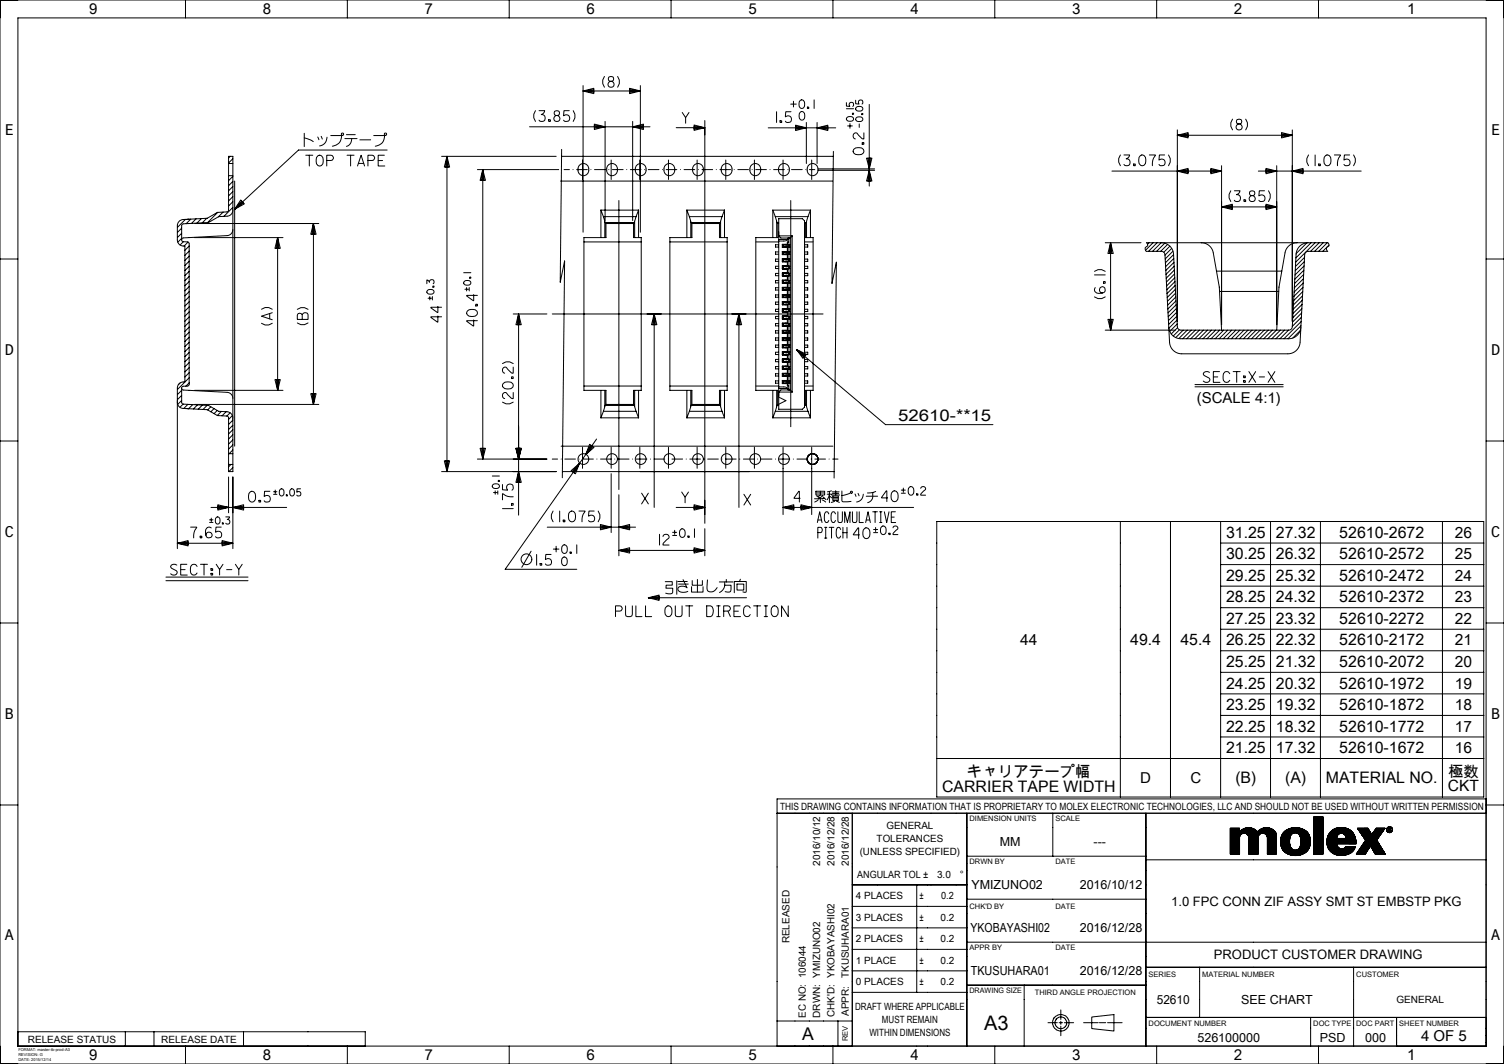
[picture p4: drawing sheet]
<svg xmlns="http://www.w3.org/2000/svg" width="420mm" height="297mm" viewBox="0 0 420 297" stroke-linecap="round" stroke-linejoin="round" font-family="sans-serif">
<defs><g id="words">
<text font-size="5.6" x="274.8" y="287.5">A3</text>
<text font-size="4.9" x="224.1" y="290.3">A</text>
<text font-size="4.5" x="250.9" y="117.5">52610-**15</text>
<g font-size="4.4">
<text x="342.4" y="150.1">31.25</text>
<text x="356.3" y="150.1">27.32</text>
<text x="374" y="150.1">52610-2672</text>
<text x="342.4" y="156.1">30.25</text>
<text x="356.3" y="156.1">26.32</text>
<text x="374" y="156.1">52610-2572</text>
<text x="342.4" y="162.1">29.25</text>
<text x="356.3" y="162.1">25.32</text>
<text x="374" y="162.1">52610-2472</text>
<text x="342.4" y="168.1">28.25</text>
<text x="356.3" y="168.1">24.32</text>
<text x="374" y="168.1">52610-2372</text>
<text x="342.4" y="174.1">27.25</text>
<text x="356.3" y="174.1">23.32</text>
<text x="374" y="174.1">52610-2272</text>
<text x="315.6" y="180.2">49.4</text>
<text x="329.6" y="180.1">45.4</text>
<text x="342.4" y="180.2">26.25</text>
<text x="356.3" y="180.2">22.32</text>
<text x="374" y="180.2">52610-2172</text>
<text x="342.4" y="186.2">25.25</text>
<text x="356.3" y="186.2">21.32</text>
<text x="374" y="186.2">52610-2072</text>
<text x="342.4" y="192.2">24.25</text>
<text x="356.3" y="192.2">20.32</text>
<text x="374" y="192.2">52610-1972</text>
<text x="342.4" y="198.2">23.25</text>
<text x="356.3" y="198.2">19.32</text>
<text x="374" y="198.2">52610-1872</text>
<text x="342.4" y="204.2">22.25</text>
<text x="356.3" y="204.2">18.32</text>
<text x="374" y="204.2">52610-1772</text>
<text x="342.4" y="210.2">21.25</text>
<text x="356.3" y="210.2">17.32</text>
<text x="374" y="210.2">52610-1672</text>
<text x="263.1" y="221">CARRIER TAPE WIDTH</text>
<text x="345" y="218.6">(B)</text>
<text x="358.9" y="218.6">(A)</text>
<text x="370.3" y="218.6">MATERIAL NO.</text>
</g>
<g font-size="4.3">
<text x="406.3" y="150.1">26</text>
<text x="406.3" y="156.1">25</text>
<text x="406.3" y="162.1">24</text>
<text x="406.3" y="168.1">23</text>
<text x="406.3" y="174.1">22</text>
<text x="284.9" y="180.1">44</text>
<text x="406.3" y="180.2">21</text>
<text x="406.3" y="186.2">20</text>
<text x="406.3" y="192.2">19</text>
<text x="406.3" y="198.2">18</text>
<text x="406.3" y="204.2">17</text>
<text x="406.3" y="210.2">16</text>
<text x="270" y="216.8">キャリアテープ幅</text>
<text x="404.3" y="220.9">CKT</text>
<text x="404.4" y="216.8">極数</text>
</g>
<g font-size="4.2">
<text x="24.8" y="4">9</text>
<text x="73.3" y="4">8</text>
<text x="118.5" y="4">7</text>
<text x="163.7" y="4">6</text>
<text x="208.9" y="4">5</text>
<text x="254.1" y="4">4</text>
<text x="299.3" y="4">3</text>
<text x="344.5" y="4">2</text>
<text x="393" y="4">1</text>
<text x="1.4" y="37.7">E</text>
<text x="416.4" y="37.7">E</text>
<text x="1.4" y="99.2">D</text>
<text x="416.4" y="99.2">D</text>
<text x="334.2" y="112.6">(SCALE 4:1)</text>
<text x="1.4" y="150">C</text>
<text x="416.4" y="150">C</text>
<text x="1.4" y="200.8">B</text>
<text x="416.4" y="200.8">B</text>
<text x="318.4" y="218.6">D</text>
<text x="332.4" y="218.6">C</text>
<text x="1.4" y="262.3">A</text>
<text x="416.4" y="262.3">A</text>
<text x="396.8" y="290.5">4 OF 5</text>
<text x="24.8" y="296">9</text>
<text x="73.3" y="296">8</text>
<text x="118.5" y="296">7</text>
<text x="163.7" y="296">6</text>
<text x="208.9" y="296">5</text>
<text x="254.1" y="296">4</text>
<text x="299.3" y="296">3</text>
<text x="344.5" y="296">2</text>
<text x="393" y="296">1</text>
</g>
<g font-size="3.6">
<text x="327.1" y="252.8">1.0 FPC CONN ZIF ASSY SMT ST EMBSTP PKG</text>
<text x="339" y="267.8">PRODUCT CUSTOMER DRAWING</text>
</g>
<g font-size="3.5">
<text x="279.2" y="236.2">MM</text>
<text x="305.4" y="236.2">---</text>
<text x="271.2" y="248.3">YMIZUNO02</text>
<text x="301.5" y="248.3">2016/10/12</text>
<text x="271" y="260.3">YKOBAYASHI02</text>
<text x="301.5" y="260.3">2016/12/28</text>
<text x="271.1" y="272.3">TKUSUHARA01</text>
<text x="301.5" y="272.3">2016/12/28</text>
<text x="323" y="280.3">52610</text>
<text x="346.6" y="280.3">SEE CHART</text>
<text x="334.4" y="290.8">526100000</text>
<text x="368.5" y="290.8">PSD</text>
<text x="381.2" y="290.8">000</text>
</g>
<g font-size="2.8">
<text x="217.8" y="226">THIS DRAWING CONTAINS INFORMATION THAT IS PROPRIETARY TO MOLEX ELECTRONIC TECHNOLOGIES, LLC AND SHOULD NOT BE USED WITHOUT WRITTEN PERMISSION</text>
<text x="247.5" y="231.5">GENERAL</text>
<text x="240.1" y="238.6">(UNLESS SPECIFIED)</text>
<text x="244.8" y="235">TOLERANCES</text>
<text x="229" y="241.7" transform="rotate(-90 229 241.7)">2016/10/12</text>
<text x="233" y="241.7" transform="rotate(-90 233 241.7)">2016/12/28</text>
<text x="237" y="241.7" transform="rotate(-90 237 241.7)">2016/12/28</text>
<text x="239.4" y="245">ANGULAR TOL ±</text>
<text x="261.7" y="245">3.0</text>
<text x="268" y="245">°</text>
<text x="239" y="251">4 PLACES</text>
<text x="256.7" y="251">±</text>
<text x="262.8" y="251">0.2</text>
<text x="239" y="257">3 PLACES</text>
<text x="256.7" y="257">±</text>
<text x="262.7" y="257">0.2</text>
<text x="220.5" y="263.3" transform="rotate(-90 220.5 263.3)">RELEASED</text>
<text x="239" y="263">2 PLACES</text>
<text x="256.7" y="263">±</text>
<text x="262.7" y="263">0.2</text>
<text x="239" y="269">1 PLACE</text>
<text x="256.7" y="269">±</text>
<text x="262.7" y="269">0.2</text>
<text x="237" y="273" transform="rotate(-90 237 273)">TKUSUHARA01</text>
<text x="239" y="275">0 PLACES</text>
<text x="256.7" y="275">±</text>
<text x="262.7" y="275">0.2</text>
<text x="238.8" y="282">DRAFT WHERE APPLICABLE</text>
<text x="389.9" y="280">GENERAL</text>
<text x="225" y="284.1" transform="rotate(-90 225 284.1)">EC NO: 106044</text>
<text x="229" y="284.1" transform="rotate(-90 229 284.1)">DRWN: YMIZUNO02</text>
<text x="233" y="283.9" transform="rotate(-90 233 283.9)">CHK'D: YKOBAYASHI02</text>
<text x="237" y="283.6" transform="rotate(-90 237 283.6)">APPR:</text>
<text x="246.3" y="285.5">MUST REMAIN</text>
<text x="7.8" y="291">RELEASE STATUS</text>
<text x="45" y="291">RELEASE DATE</text>
<text x="242.8" y="289.1">WITHIN DIMENSIONS</text>
</g>
<g font-size="2.1">
<text x="270.8" y="229.3">DIMENSION UNITS</text>
<text x="294.7" y="229.3">SCALE</text>
<text x="270.8" y="241.2">DRWN BY</text>
<text x="294.7" y="241.2">DATE</text>
<text x="270.8" y="253.8">CHK'D BY</text>
<text x="294.7" y="253.7">DATE</text>
<text x="270.8" y="265.2">APPR BY</text>
<text x="294.7" y="265.2">DATE</text>
<text x="320.7" y="272.8">SERIES</text>
<text x="335.7" y="272.8">MATERIAL NUMBER</text>
<text x="378.7" y="272.8">CUSTOMER</text>
<text x="270.7" y="277.3">DRAWING SIZE</text>
<text x="289" y="277.8">THIRD ANGLE PROJECTION</text>
<text x="320.8" y="286.3">DOCUMENT NUMBER</text>
<text x="366.7" y="286.3">DOC TYPE</text>
<text x="378.7" y="286.3">DOC PART</text>
<text x="390.8" y="286.3">SHEET NUMBER</text>
<text x="236.8" y="290.6" transform="rotate(-90 236.8 290.6)">REV</text>
</g>
<g font-size="1.1">
<text x="5.1" y="293.5">FORMAT: master-tb-prod-A3</text>
<text x="5.1" y="294.9">REVISION: G</text>
<text x="5.1" y="296.3">DATE: 2015/12/14</text>
</g>
</g></defs>
<g fill="none" stroke="#000" stroke-width=".28">
<path d="M0 0h420v297h-420zM51.8 0v5M97 0v5M142.2 0v5M187.4 0v5M232.6 0v5M277.8 0v5M323 0v5M368.2 0v5M5 5h410v287h-410zM85 38.5l1.7 .5 .8 .5M85 37.2v3.7"/>
<path d="M88.7 38.2l.4 .8M89.7 38.1l.3 .7M91.3 38.3a2.38 2.38 0 0 1-2.1 2.4M92.4 37.8h3a2.69 2.69 0 0 1-2.6 3M96.3 38.7h3.4M96.7 37.6h2.5M98.2 38.7l-.3 1.2-.4 .6-.8 .4M100.5 39h3M104.4 37.8h3a2.69 2.69 0 0 1-2.6 3M147.9 35.4h33.6M149.5 30.9a2.4 2.4 0 0 0 0 3M150.5 30.9h1.6a1.32 1.32 0 0 1-1 1.1 .97 .97 0 0 1 1.1 1.3 .97 .97 0 0 1-1.7 .2"/>
<path d="M153.2 33.4h.5v.5h-.5zM155.3 32.2a.84 .84 0 0 0-.5 1.3 .84 .84 0 0 0 1.4 0 .84 .84 0 0 0-.5-1.3 .74 .74 0 0 1-.9-.7 .74 .74 0 0 1 .9-.7 .74 .74 0 0 1 .5 1l-.5 .4M159 30.9h-1.5l-.1 1.4a.98 .98 0 0 1 1.4-.1 .98 .98 0 0 1 0 1.4 .98 .98 0 0 1-1.4-.1M160.1 30.9a2.4 2.4 0 0 1 0 3M162.8 23.9v40.9M165.8 25.1v-.5l-3 .8 3-.3v.3h-3l3 .3v-.3v.7l-3-.7h16l-3-.8v.8v-.4l3 .4h-3v.3l3-.3-3 .7v-.4M168.8 21.3a2.4 2.4 0 0 0 0 3M169 35.4l-3-.8v.8v-.4l3 .4h-3v.3l3-.3-3 .7v-.4M169 33.9v27.7M170.5 22.7a.84 .84 0 0 0-.6 1.3 .84 .84 0 0 0 1.4 0 .84 .84 0 0 0-.5-1.3 .74 .74 0 0 1-.9-.7 .74 .74 0 0 1 .9-.8 .74 .74 0 0 1 .5 1.1l-.5 .4M172.5 21.3a2.4 2.4 0 0 1 0 3M176.7 33.9v27.7"/>
<path d="M178.8 23.9v40.9M179.7 35.1v-.5l-3 .8 3-.3v.3h-3l3 .3v-.3v.7l-3-.7M190.5 31.4l1 1.4 .9-1.4M191.5 32.8v1.6M193.8 35.3v-.4l3 .8-3-.4v.4h3l-3 .3v-.3v.7l3-.7-8-.1M196.8 33.6v112.5M214.5 35.7h18.9M216.9 31.2v3M217.8 33.7h.5v.5h-.5zM220.8 29.1h1.6M220.9 31.2h-1.5l-.1 1.4a.98 .98 0 0 1 1.4-.1 .98 .98 0 0 1 0 1.4 .98 .98 0 0 1-1.4-.1M221.6 28.3v1.6"/>
<path d="M223.5 28a.82 .82 0 0 1 .9 .1 .82 .82 0 0 1 .3 .8 .97 .97 0 0 1-1 1.3 1.53 1.53 0 0 1-.2-2.2zM223.6 31.2a.82 .82 0 0 1 .8 .1 .82 .82 0 0 1 .3 .8 .97 .97 0 0 1-1 1.4 1.53 1.53 0 0 1-.1-2.3zM225.2 35.7l-3-.8v.8v-.4l3 .4h-3v.3l3-.3-3 .7v-.4M225.2 34.2v11.4M225.5 29.9h.4v.4h-.4zM227.3 27.9v2.4M228.2 34.2v11.4M231.2 35.3v-.4l-3 .8 3-.4v.4h-3l3 .3v-.3v.7l-3-.7M236.4 28.6v1l.9 .1a.65 .65 0 0 1-.1-.9 .65 .65 0 0 1 1 0 .65 .65 0 0 1-.1 .9M236.4 30.4h2M236.5 32.9a1.04 1.04 0 0 1 1.1-.4 1.04 1.04 0 0 1 .7 .9 1.02 1.02 0 0 1-1.1 .5 1.02 1.02 0 0 1-.8-.9zM236.7 35.2h1.3"/>
<path d="M237.4 34.5v1.3M238.1 31.6h.3v.3h-.3zM239 28v1h.9a.65 .65 0 0 1-.1-.9 .65 .65 0 0 1 1 0 .65 .65 0 0 1-.1 .9M239.1 32.9a1.04 1.04 0 0 1 1.1-.3 1.04 1.04 0 0 1 .7 .9 1.02 1.02 0 0 1-1.1 .5 1.02 1.02 0 0 1-.8-.9zM239.1 30a1.04 1.04 0 0 1 1.1-.3 1.04 1.04 0 0 1 .7 .9 1.02 1.02 0 0 1-1.1 .5 1.02 1.02 0 0 1-.8-.9zM239.9 34.6v1M240.6 31.7h.4v.3h-.4zM240.8 39.8h.4v.5h-.4zM241.2 37.1v1.7l-.5-.1-.9-.9a.82 .82 0 0 0-1.4-.4 .82 .82 0 0 0 .5 1.4M242.7 29.2v22.8M328.8 36.3v53.4M331.8 37.4v-.4l-3 .8 3-.4v.4h-3l3 .3v-.3v.7l-3-.7h32.1l-3-.8v.7v-.3l3 .3h-3v.4l3-.4-3 .8v-.4"/>
<path d="M344.2 33.3a2.4 2.4 0 0 0 0 3M345.9 34.6a.84 .84 0 0 0-.6 1.3 .84 .84 0 0 0 1.4 0 .84 .84 0 0 0-.5-1.3 .74 .74 0 0 1-.9-.7 .74 .74 0 0 1 .9-.7 .74 .74 0 0 1 .5 1l-.5 .4M347.9 33.3a2.4 2.4 0 0 1 0 3M360.9 36.3v53.4M60.8 59.3l-2.8 2.8M62.3 59.2l-1.3 1.3M63.8 49h1.2M63.8 45.6h1.2M64.3 43.6l-.5 .5M65 58.7l-.2 .8-.7 .7-3 .3-2.9 1.6-7.2 .5-.3 .4v4l.5 .5M65 44.3l-1.2 1.2M65 54.9l-1.2 1.2"/>
<path d="M65 53.5l-1.2 1.2M65 52.1l-1.2 1.2M65 50.6l-1.2 1.2M65 49.2l-1.2 1.2M65 57.9l-2.5 2.5M65 56.3l-1.2 1.2M65.5 50.5v74M85.4 43.3h1.9M86.4 43.3v3M88.8 43.5a1.02 1.02 0 0 1 1.1 .1 1.02 1.02 0 0 1 .4 1 1.22 1.22 0 0 1-1.3 1.7 1.91 1.91 0 0 1-.2-2.8zM91.2 44.8h1.3a.73 .73 0 0 0 .6-.7 .73 .73 0 0 0-.6-.8h-1.3v3M96.9 43.3h2"/>
<path d="M97.9 43.3v3M99.8 46.3l1-3 1 3M100.1 45.6h1.5M102.7 44.8h1.3a.73 .73 0 0 0 .6-.7 .73 .73 0 0 0-.6-.8h-1.3v3M105.6 44.8h1.2M107.3 43.3h-1.7v3h1.9M108.1 41.9h-24.7l-17.9 16.5 2.7-1.5-.5-.5 .3 .2-2.5 1.8 2.2-2-.2-.3-2 2.3 1.7-2.6 .3 .3M123.3 43.6h32M125.2 46.6h.4l-.8-3 .4 3h-.4v-3l-.3 3h.3h-.7l.7-3v88l.8-3h-.8h.4l-.4 3v-3h-.3l.3 3-.7-3h.4M133.3 47.3h22.7M135.2 50.3h.4l-.8-3 .4 3h-.4v-3l-.3 3h.3h-.7l.7-3v80.8l.8-3h-.8h.4l-.4 3v-3h-.3l.3 3-.7-3h.4M156.6 50.5h75.9"/>
<path d="M156.8 43.6h75.9M156.8 41.7l-.4 37.1 1.3-5.9-.7 60.5M157.5 47.3h1.5M160 47.3h.1M161 47.3h3M161.7 46.3a1.58 1.58 0 0 1 2.3-.1 1.58 1.58 0 0 1 0 2.3 1.58 1.58 0 0 1-2.3-.1l-.3-1.3zM162.7 44.7v5.4M165 47.3h.1M166 47.3h3M167.8 58.7h10.5M167.8 58.7v7.6M167.8 58.7l.7 1.8"/>
<path d="M169.7 46.3a1.58 1.58 0 0 1 2.3-.1 1.58 1.58 0 0 1 0 2.3 1.58 1.58 0 0 1-2.3-.1l-.3-1.3zM170 47.3h.1M170.7 44.7v5.4M171 47.3h3M172.8 56v80.6M175 47.3h.1M176 47.3h3M177.7 46.3a1.58 1.58 0 0 1 2.3-.1 1.58 1.58 0 0 1 0 2.3 1.58 1.58 0 0 1-2.3-.1l-.3-1.3zM178.3 58.7v7.6M178.3 58.7l-.7 1.8M178.7 44.7v5.4M180 47.3h.1"/>
<path d="M181 47.3h3M185 47.3h.1M186 45.9a1.61 1.61 0 0 1 2.4 1.4 1.61 1.61 0 0 1-2.4 1.5 1.9 1.9 0 0 1 0-2.9zM186 47.3h3M186.7 44.7v5.4M190 47.3h.1M191 47.3h3M191.8 58.7v7.6M191.8 58.7h10.5M191.8 58.7l.7 1.8M193.7 46.3a1.58 1.58 0 0 1 2.3-.1 1.58 1.58 0 0 1 0 2.3 1.58 1.58 0 0 1-2.3-.1l-.3-1.3zM194.7 44.7v5.4"/>
<path d="M195 47.3h.1M196 47.3h3M200 47.3h.1M201 47.3h3M201.7 46.3a1.58 1.58 0 0 1 2.3-.1 1.58 1.58 0 0 1 0 2.3 1.58 1.58 0 0 1-2.3-.1l-.3-1.3zM202.3 58.7v7.6M202.3 58.7l-.7 1.8M202.7 44.7v5.4M205 47.3h.1M206 47.3h3M209.7 46.3a1.58 1.58 0 0 1 2.3-.1 1.58 1.58 0 0 1 0 2.3 1.58 1.58 0 0 1-2.3-.1l-.3-1.3zM210 47.3h.1"/>
<path d="M210.7 44.7v5.4M211 47.3h3M215 47.3h.1M215.8 58.7h10.5M215.8 58.7l.7 1.8M215.8 58.7v7.6M216 47.3h3M217.7 46.3a1.58 1.58 0 0 1 2.3-.1 1.58 1.58 0 0 1 0 2.3 1.58 1.58 0 0 1-2.3-.1l-.3-1.3zM218.7 44.7v5.4M220 47.3h.1M220.8 56v63.1M221 47.3h3"/>
<path d="M225 47.3h.1M225.7 46.3a1.58 1.58 0 0 1 2.3-.1 1.58 1.58 0 0 1 0 2.3 1.58 1.58 0 0 1-2.3-.1l-.3-1.3zM226 47.3h1.5M226.3 58.7l-.7 1.8M226.3 58.7v7.6M226.7 44.7v5.4M228.6 47.1h15.6M228.6 47.5h15.6M232.7 42.3l-.4 36.8 1.3-5.9-.7 60.2M238.4 41.7a1.81 1.81 0 0 1 2.8 .4 1.38 1.38 0 0 1-2 1 .94 .94 0 0 1-.8-1.4zM242.4 44.1h-.4l.7 3-.3-3h.3v3l.4-3h-.4h.8l-.8 3M242.7 47.5l-.7 3h.7h-.3l.3-3v3h.4l-.4-3 .8 3h-.4"/>
<path d="M310.5 47.8l30.6-.1-3-.7v.7v-.3l3 .3h-3v.4l3-.4-3 .8v-.4M312.9 43.3a2.4 2.4 0 0 0 0 3M313.9 43.3h1.6a1.32 1.32 0 0 1-1 1 .97 .97 0 0 1 1 1.4 .97 .97 0 0 1-1.6 .2M316.6 45.8h.4v.5h-.4zM318.5 43.4a1.02 1.02 0 0 1 1.1 .1 1.02 1.02 0 0 1 .4 1 1.22 1.22 0 0 1-1.3 1.7 1.91 1.91 0 0 1-.2-2.8zM321 43.3h1.7a4.3 4.3 0 0 0-.9 3M325.2 43.3h-1.4l-.2 1.4a.98 .98 0 0 1 1.5-.1 .98 .98 0 0 1 0 1.4 .98 .98 0 0 1-1.5-.1M326.3 43.3a2.4 2.4 0 0 1 0 3M331.8 47.4v-.4l-3 .8 3-.4v.4h-3l3 .3v-.3v.7l-3-.7M341.1 46.3v44.4M343.7 53.3a2.4 2.4 0 0 0 0 3M344.1 57.4v-.4l-3 .8 3-.4v.4h-3l3 .3v-.3v.7l-3-.7 15.4-.1-3-.7v.7v-.3l3 .3h-3v.4l3-.4-3 .8v-.4"/>
<path d="M344.7 53.3h1.6a1.32 1.32 0 0 1-1 1 .97 .97 0 0 1 1.1 1.4 .97 .97 0 0 1-1.7 .2M347.4 55.8h.5v.5h-.5zM349.5 54.6a.84 .84 0 0 0-.5 1.3 .84 .84 0 0 0 1.4 0 .84 .84 0 0 0-.6-1.3 .73 .73 0 0 1-.8-.7 .73 .73 0 0 1 .8-.7 .73 .73 0 0 1 .6 1l-.6 .4M351.4 47.8h28.7M353.1 53.3h-1.4l-.2 1.4a.98 .98 0 0 1 1.5-.1 .98 .98 0 0 1 0 1.4 .98 .98 0 0 1-1.5-.1M354.2 53.3a2.4 2.4 0 0 1 0 3M356.5 47.7l-3-.7v.7v-.3l3 .3h-3v.4l3-.4-3 .8v-.4M356.5 46.3v44.4M363.9 47.4v-.4l-3 .8 3-.4v.4h-3l3 .3v-.3v.7l-3-.7M365.4 43.3a2.4 2.4 0 0 0 0 3M367.3 43.3v3M368.2 45.8h.5v.5h-.5z"/>
<path d="M370.2 43.4a1.02 1.02 0 0 1 1.1 .1 1.02 1.02 0 0 1 .4 1 1.22 1.22 0 0 1-1.3 1.7 1.91 1.91 0 0 1-.2-2.8zM372.6 43.3h1.7a4.3 4.3 0 0 0-.8 3M376.9 43.3h-1.5l-.1 1.4a.98 .98 0 0 1 1.4-.1 .98 .98 0 0 1 0 1.4 .98 .98 0 0 1-1.4-.1M378 43.3a2.4 2.4 0 0 1 0 3M0 72.3h5M50.7 66.5l-1 1.1M50.7 65.1l-1.2 1.2M50.7 63.7l-1.2 1.2M51.2 67.5l1.4 .1 .2 .4v39.3l-.3 .4-1.5 .2-.3 .4M51.2 67.5l-.9 .9M51.8 61.2l-2.3 2.3M52.5 67.6l-1.1 1.1"/>
<path d="M52.8 61.2h-.6M52.8 80l-1.2 1.2M52.8 78.6l-1.2 1.2M52.8 77.2l-1.2 1.2M52.8 75.7l-1.2 1.2M52.8 74.3l-1.2 1.2M52.8 72.9l-1.2 1.2M52.8 71.5l-1.2 1.2M52.8 70.1l-1.2 1.2M52.8 68.7l-1.2 1.2M53.3 61.2l-1.3 1.2M54.3 66.3h24.7"/>
<path d="M54.3 62.4h34.7M54.8 61.1l-1.3 1.3M56.2 61l-1.2 1.3M57.7 60.9l-1.2 1.3M65 64.1l-.4 1.1-1 .5-12.4 .7-.5 .5M77.9 69.3h.4l-.8-3 .4 3h-.4v-3l-.3 3h.3h-.7l.7-3v42.7M87.9 65.4h.4l-.8-3 .4 3h-.4v-3l-.3 3h.3h-.7l.7-3v50.5l.8-3h-.8h.4l-.4 3v-3h-.3l.3 3-.7-3h.4M119.2 79.2v-1.1l.4 .2 .3 .5a.65 .65 0 0 1 .9-.7 .65 .65 0 0 1 .2 1.1M120.9 79.8h.3v.4h-.3zM129.5 76.1h2M129.6 78.6a1.04 1.04 0 0 1 1.1-.3 1.04 1.04 0 0 1 .7 .9 1.02 1.02 0 0 1-1.1 .4 1.02 1.02 0 0 1-.8-.9zM131.2 77.3h.3v.3h-.3z"/>
<path d="M163.1 67.5h16M168.5 60.5h9.1M168.5 60.5l.4 1.3v4.5M169.2 62.4v3.9h-6.1v42.7h6.1v3.9M169.2 62.4h7.7M169.2 62.4l-.3-.3h8.3l-.3 .3M176.9 62.4v3.9h2.2v42.7h-2.2v3.9M177.6 60.5l-.4 1.3v4.5M187.1 67.5h16M192.5 60.5l.4 1.3v4.5M192.5 60.5h9.1M193.2 62.4v3.9h-6.1v42.7h6.1v3.9"/>
<path d="M193.2 62.4h7.7M193.2 62.4l-.3-.3h8.3l-.3 .3M200.9 62.4v3.9h2.2v42.7h-2.2v3.9M201.6 60.5l-.4 1.3v4.5M211.1 67.5h6.4M216.5 60.5h9.1M216.5 60.5l.4 1.3v4.5M217.2 62.4v3.9h-6.1v42.7h6.1v3.9M217.2 62.4h.3M217.5 68.3h-.9v.7h.9M217.5 70.3h-.9v.7h.9M217.5 72.3h-.9v.7h.9"/>
<path d="M217.5 74.3h-.9v.7h.9M217.5 76.3h-.9v.7h.9M217.5 78.3h-.9v.7h.9M217.5 62.1h-.6l.3 .3M217.5 61h6.6l.6 .6v52l-.6 .6h-6.6zM217.5 66.8h2.6M218.5 79h1.6M218.5 78.2h1.6M218.5 73h1.6M218.5 72.2h1.6M218.5 69h1.6M218.6 77h2"/>
<path d="M218.6 74.3h2M218.6 71h2M218.6 68.3h2M218.7 68.3v.7M218.7 70.3v.7M218.7 72.3v.7M218.7 74.3v.7M218.7 76.3v.7M218.7 78.3v.7M218.8 68.3v.7M218.8 70.3v.7M218.8 72.3v.7"/>
<path d="M218.8 74.3v.7M218.8 76.3v.7M218.8 78.3v.7M219.3 78.3l.6 .1M219.3 76.3l.6 .1M219.3 74.3l.6 .1M219.3 72.3l.6 .1M219.3 70.3l.6 .1M219.3 68.3l.6 .1M219.6 72.3l.8 .2v.3l-.8 .2M219.6 78.3l.8 .2v.3l-.8 .2M219.6 76.3l.7 .1"/>
<path d="M219.6 74.3l.7 .1M219.6 70.3l.7 .1M219.6 68.3l.7 .1M219.9 72.2h-1.4v.9h1.4M219.9 78.2h-1.4v.9h1.4M219.9 79.1v1.1h.2M219.9 78.2h.2M219.9 73.1v1.1h.2M219.9 72.2h.2M219.9 69.1v1.1h.2M219.9 78.9l-.6 .1M219.9 76.9l-.6 .1"/>
<path d="M219.9 74.9l-.6 .1M219.9 72.9l-.6 .1M219.9 70.9l-.6 .1M219.9 68.9l-.6 .1M220.1 66.8l-.9 .5h-1.7M220.1 67.6v.6M220.1 69v1.2M220.1 71v1.2M220.1 73v1.2M220.1 75v1.2M220.1 77v1.2M220.1 79v1.2"/>
<path d="M220.1 68.2h-1.6v.9h1.4M220.1 70.2h-1.6v.9l1.6-.1M220.1 74.2h-1.6v.9l1.6-.1M220.1 76.2h-1.6v.9l1.6-.1M220.1 79l-.2 .1M220.1 77l-.2 .1v1.1M220.1 75l-.2 .1v1.1h.2M220.1 73l-.2 .1M220.1 71l-.2 .1v1.1M220.1 69l-.2 .1M220.1 66.6v-.2v.4M220.1 66.6v1h-.2v.6h.2"/>
<path d="M220.1 66.6h.5M220.3 68.3v.1M220.3 68.9v.1M220.3 70.3v.1M220.3 70.9v.1M220.3 72.3v.1M220.3 72.9v.1M220.3 74.3v.1M220.3 74.9v.1M220.3 76.3v.1M220.3 76.9v.1M220.3 78.3v.1"/>
<path d="M220.3 78.9v.1M220.3 70.4v.4M220.3 68.4v.4M220.3 76.4v.4M220.3 74.4v.4M220.3 76.8l-.7 .2M220.3 74.8l-.7 .2M220.3 70.8l-.7 .2M220.3 68.8l-.7 .2M220.4 68.3v.7M220.4 70.3v.7M220.4 72.3v.7"/>
<path d="M220.4 74.3v.7M220.4 76.3v.7M220.4 78.3v.7M220.6 66.4v42.4M220.6 66.5h.1M220.6 68.3h-2v.7h2M220.6 70.3h-2v.7h2M220.6 72.3h-2v.7h2M220.6 74.3h-2v.7h2M220.6 76.3h-2v.7h2M220.6 78.3h-2v.7h2M221.2 65.8h-3.7l.6 .6h2.5"/>
<path d="M221.2 65.8v43.6M221.2 65.8l-.6 .6M224.7 68.3h.9v.7h-.9M224.7 70.3h.9v.7h-.9M224.7 72.3h.9v.7h-.9M224.7 74.3h.9v.7h-.9M224.7 76.3h.9v.7h-.9M224.7 78.3h.9v.7h-.9M224.7 62.4h.2M224.7 62.1h.5l-.3 .3M224.7 67.5h2.4M224.9 62.4v3.9h2.2v42.7h-2.2v3.9"/>
<path d="M225.6 60.5l-.4 1.3v4.5M305.6 75.7a2.4 2.4 0 0 1 3 0M305.6 76.7h3M308.2 78.6h.4v.5h-.4zM308.6 67.8h10M310.5 70.8h.4l-.8-3 .4 3h-.4v-3l-.3 3h.3h-.7l.7-3v24.4l.8-3h-.8h.4l-.4 3v-3h-.3l.3 3-.7-3h.4M320.1 67.8h50.7l.3 .5-.1 .5a.79 .79 0 0 0-.4 1.3l.2 .1h-5.6l-.5 .2-.3 .4-1.4 25.2-.4 1.1-.8 .9-1 .6-1.1 .2h-29.7l-1-.2-1-.5-.9-1-.5-1.4-1.3-24.8-.3-.5-.5-.2h-4.4a.82 .82 0 0 1-.1-1.2 .62 .62 0 0 0 .5-.5 .62 .62 0 0 0-.2-.6zM320.9 67.8l-.4 .4M322 67.8l-2.1 2.1M323.1 67.8l-2.4 2.4M324.3 67.8l-2.4 2.4M324.3 67.8l1.2 .2 1 .6 .8 .9 .4 1 1.1 20.7 .3 .7 .7 .3h30.1l.5-.2 .5-.8 1.1-20.7 .4-1.1 .8-.9 1-.5 1.1-.2"/>
<path d="M325.3 67.9l-2.3 2.3M326.1 68.2l-2 2M326.7 68.7l-1.7 1.7M327.2 69.3l-1.9 1.9M327.6 70.1l-2.2 2.2M327.7 71.1l-2.3 2.3M327.8 72.2l-2.3 2.2M327.8 73.2l-2.2 2.3M327.9 74.3l-2.3 2.3M328 75.4l-2.3 2.3M328 76.5l-2.3 2.2M328.1 77.5l-2.3 2.3"/>
<path d="M328.1 78.6l-2.3 2.3M328.2 79.7l-2.3 2.3M335.5 67.8l1 .1 1 .6 .8 .8 .4 1a98.8 98.8 0 0 1 2.4 21.9M339.7 75.7h18.2M362.2 67.8l-1 .1-1.1 .6-.8 .8-.4 1a98.7 98.7 0 0 0-2.4 21.9M363.9 79l-2.5 2.5M364 77.8l-2.6 2.5M364 76.6l-2.5 2.6M364.1 75.4l-2.5 2.6M364.2 74.2l-2.6 2.6M364.2 73l-2.5 2.6M364.3 71.8l-2.5 2.6"/>
<path d="M365 67.8l-3.1 3M366.1 67.8l-4.2 4.2M367.3 67.8l-5.5 5.4M368.4 67.8l-2.4 2.4M369.5 67.8l-2.4 2.4M370.6 67.8l-2.4 2.4M371.1 68.4l-1.7 1.8M415 72.3h5M52.8 97l-1.2 1.2M52.8 95.5l-1.2 1.2M52.8 92.7l-1.2 1.2M52.8 91.3l-1.2 1.2"/>
<path d="M52.8 89.9l-1.2 1.2M52.8 88.5l-1.2 1.2M52.8 87.1l-1.2 1.2M52.8 85.6l-1.2 1.2M52.8 84.2l-1.2 1.2M52.8 82.8l-1.2 1.2M52.8 81.4l-1.2 1.2M52.8 94.1l-1.2 1.2M52.8 99.8l-1.2 1.2M52.8 98.4l-1.2 1.2M73 90.2a2.4 2.4 0 0 0 3 0M73 86.3a2.4 2.4 0 0 1 3 0"/>
<path d="M75.3 87.5v1.5M76 87.3l-3 1 3 1M83 90.2a2.4 2.4 0 0 0 3 0M83 86.3a2.4 2.4 0 0 1 3 0M84.4 87.8a.75 .75 0 0 0-.7-.4 .75 .75 0 0 0-.7 .6v1.2h3v-1.4a.88 .88 0 0 0-.8-.5 .88 .88 0 0 0-.8 .5v1.4M119.3 81.1a1.04 1.04 0 0 1 1.1-.3 1.04 1.04 0 0 1 .8 .9 1.02 1.02 0 0 1-1.1 .5 1.02 1.02 0 0 1-.8-.9zM119.6 83.2h.9M120 82.8v.9M120.7 82.8v.9M122.3 88.2v1.7l-2-1.3v-.2h3M122.3 85.6v1.7l-2-1.4v-.1h3M129.8 80.7h1"/>
<path d="M130.3 80.3v.9M130.5 86.8a1.81 1.81 0 0 1 2.8 .4 1.38 1.38 0 0 1-2 1.1 .94 .94 0 0 1-.8-1.5zM131 80.3v.9M132.3 89.3v1.7l-2-1.3v-.2h3M132.3 82.2v1.7l-2-1.3v-.1h3M132.8 84.9h.5v.5h-.5zM143.3 87.6h9.4M145.2 90.6h.4l-.8-3 .4 3h-.4v-3l-.3 3h.3h-.7l.7-3v56.2M154.2 87.6h75.6M183 90.6h.4l-.7-3 .3 3h-.3v-3l-.4 3h.4h-.8l.8-3v54M206.7 90.6h.4l-.8-3 .4 3h-.4v-3l-.3 3h.3h-.7l.7-3 .1 54M217.5 80.3h-.9v.7h.9"/>
<path d="M217.5 82.3h-.9v.7h.9M217.5 84.3h-.9v.7h.9M217.5 86.3h-.9v.7h.9M217.5 88.3h-.9v.7h.9M217.5 90.3h-.9v.7h.9M217.5 92.3h-.9v.7h.9M217.5 94.3h-.9v.7h.9M217.5 96.3h-.9v.7h.9M217.5 98.3h-.9v.7h.9M218.5 96.2l2.1 .1M218.5 97h1.6M218.5 94.2h1.6"/>
<path d="M218.5 90.2l2.1 .1M218.5 91h1.6M218.5 88.2h1.6M218.5 85h1.6M218.5 84.2h1.6M218.5 82.2h1.6M218.6 90.3v.7h2M218.6 96.3v.7h2M218.6 80.3h2M218.6 96.3h2M218.6 95h2M218.6 90.3h2"/>
<path d="M218.6 89h2M218.6 83h2M218.7 80.3v.7M218.7 82.3v.7M218.7 84.3v.7M218.7 86.3v.7M218.7 88.3v.7M218.7 90.3v.7M218.7 92.3v.7M218.7 94.3v.7M218.7 96.3v.7M218.7 98.3v.7"/>
<path d="M218.8 80.3v.7M218.8 82.3v.7M218.8 84.3v.7M218.8 86.3v.7M218.8 88.3v.7M218.8 90.3v.7M218.8 92.3v.7M218.8 94.3v.7M218.8 96.3v.7M218.8 98.3v.7M219.3 92.3l.6 .1M219.3 90.3l.6 .1"/>
<path d="M219.3 88.3l.6 .1M219.3 86.3l.6 .1M219.3 84.3l.6 .1M219.3 82.3l.6 .1M219.3 80.3l.6 .1M219.3 98.3l.6 .1M219.3 96.3l.6 .1M219.3 94.3l.6 .1M219.6 80.3l.7 .1M219.6 98.3l.7 .1M219.6 96.3l.7 .1M219.6 94.3l.7 .1"/>
<path d="M219.6 92.3l.7 .1M219.6 90.3l.7 .1M219.6 88.3l.7 .1M219.6 86.3l.7 .1M219.6 84.3l.7 .1M219.6 82.3l.7 .1M219.9 83.1l.2-.1v1.2M219.9 89.1l.2-.1v1.2h-.2M219.9 95.1l.2-.1v1.2h-.2M219.9 82.2h-1.4v.9h1.4M219.9 84.2h-1.4v.9h1.4M219.9 88.2h-1.4v.9h1.4"/>
<path d="M219.9 90.2h-1.4v.9h1.4M219.9 94.2h-1.4v.9h1.4M219.9 96.2h-1.4v.9h1.4M219.9 83.1v1.1M219.9 85.1v1.1h.2M219.9 89.1v1.1M219.9 91.1v1.1h.2M219.9 95.1v1.1M219.9 97.1v1.1h.2M219.9 94.2h.2M219.9 88.2h.2M219.9 84.2h.2"/>
<path d="M219.9 82.2h.2M219.9 80.9l-.6 .1M219.9 92.9l-.6 .1M219.9 90.9l-.6 .1M219.9 88.9l-.6 .1M219.9 86.9l-.6 .1M219.9 84.9l-.6 .1M219.9 82.9l-.6 .1M219.9 98.9l-.6 .1M219.9 96.9l-.6 .1M219.9 94.9l-.6 .1M220.1 81v1.2"/>
<path d="M220.1 85v1.2M220.1 87v1.2M220.1 91v1.2M220.1 93v1.2M220.1 97v1.2M220.1 99v1.2M220.1 80.2h-1.6v.9l1.6-.1M220.1 86.2h-1.6v.9l1.6-.1M220.1 92.2h-1.6v.9l1.6-.1M220.1 98.2h-1.6v.9l1.6-.1M220.1 81l-.2 .1v1.1M220.1 87l-.2 .1v1.1"/>
<path d="M220.1 93l-.2 .1v1.1M220.1 99l-.2 .1v1.1M220.1 97l-.2 .1M220.1 91l-.2 .1M220.1 85l-.2 .1M220.3 80.3v.1M220.3 80.9v.1M220.3 82.3v.1M220.3 82.9v.1M220.3 84.3v.1M220.3 84.9v.1M220.3 86.3v.1"/>
<path d="M220.3 86.9v.1M220.3 88.3v.1M220.3 88.9v.1M220.3 90.3v.1M220.3 90.9v.1M220.3 92.3v.1M220.3 92.9v.1M220.3 94.3v.1M220.3 94.9v.1M220.3 96.3v.1M220.3 96.9v.1M220.3 98.3v.1"/>
<path d="M220.3 98.9v.1M220.3 92.4v.4M220.3 90.4v.4M220.3 88.4v.4M220.3 86.4v.4M220.3 84.4v.4M220.3 82.4v.4M220.3 80.4v.4M220.3 98.4v.4M220.3 96.4v.4M220.3 94.4v.4M220.3 80.8l-.7 .2"/>
<path d="M220.3 98.8l-.7 .2M220.3 96.8l-.7 .2M220.3 94.8l-.7 .2M220.3 92.8l-.7 .2M220.3 90.8l-.7 .2M220.3 88.8l-.7 .2M220.3 86.8l-.7 .2M220.3 84.8l-.7 .2M220.3 82.8l-.7 .2M220.4 80.3v.7M220.4 82.3v.7M220.4 84.3v.7"/>
<path d="M220.4 86.3v.7M220.4 88.3v.7M220.4 90.3v.7M220.4 92.3v.7M220.4 94.3v.7M220.4 96.3v.7M220.4 98.3v.7M220.6 80.3h-2v.7h2M220.6 82.3h-2v.7M220.6 84.3h-2v.7h2M220.6 86.3h-2v.7h2M220.6 88.3h-2v.7"/>
<path d="M220.6 92.3h-2v.7h2M220.6 94.3h-2v.7M220.6 98.3h-2v.7h2M220.6 95h-2.1M220.6 89h-2.1M220.6 83h-2.1M224.7 80.3h.9v.7h-.9M224.7 82.3h.9v.7h-.9M224.7 84.3h.9v.7h-.9M224.7 86.3h.9v.7h-.9M224.7 88.3h.9v.7h-.9M224.7 90.3h.9v.7h-.9"/>
<path d="M224.7 92.3h.9v.7h-.9M224.7 94.3h.9v.7h-.9M224.7 96.3h.9v.7h-.9M224.7 98.3h.9v.7h-.9M224.9 99.2l.3-.3-2.8-1.4 2.5 1.7-.2 .3-2.3-2 2.1 2.2 .2-.2-.5 .5-1.8-2.5 24.9 21h30M305.6 82.9a2.4 2.4 0 0 0 3 0M305.9 80.3a1.1 1.1 0 0 0 0 1.3 1.1 1.1 0 0 0 1.3 .3 1.02 1.02 0 0 0 1.3-.4 1.02 1.02 0 0 0-.2-1.3 .85 .85 0 0 0-1.2 .5 .85 .85 0 0 0 .8 1.1M308.6 92.2h19.7M326.4 91.3l.3 1.3 .8 1.1 1 .6 1.3 .3 30.3-.1 1.3-.3 1-.7 .6-1 .3-1.2M328.2 80.8l-2.3 2.2M328.3 81.8l-2.3 2.3M328.3 82.9l-2.2 2.3"/>
<path d="M328.4 84l-2.3 2.3M328.5 85.1l-2.3 2.2M328.5 86.1l-2.3 2.3M328.6 87.2l-2.3 2.3M328.6 88.3l-2.3 2.3M328.7 89.4l-2.3 2.2M328.7 90.4l-2 2.1M328.8 91.5l-1.7 1.7M329.4 92.1l-1.8 1.7M330.4 92.2l-2.1 2M331.5 92.2l-2.3 2.3M332.7 92.2l-2.4 2.4"/>
<path d="M333.8 92.2l-2.4 2.4M334.9 92.2l-2.4 2.4M336.1 92.2l-2.4 2.4M337.2 92.2l-2.4 2.4M338.3 92.2l-2.4 2.4M339.5 92.2l-2.4 2.4M340.6 81.4h16.5M340.6 92.2l-2.4 2.4M341.7 92.2l-2.4 2.4M342.9 92.2l-2.4 2.4M344 92.2l-2.4 2.4M345.1 92.2l-2.4 2.4"/>
<path d="M346.2 92.2l-2.4 2.4M347.4 92.2l-2.4 2.4M348.5 92.2l-2.4 2.4M349.6 92.2l-2.4 2.4M350.8 92.2l-2.4 2.4M351.9 92.2l-2.4 2.4M353 92.2l-2.4 2.4M354.2 92.2l-2.4 2.4M355.3 92.2l-2.4 2.4M356.4 92.2l-2.4 2.4M357.6 92.2l-2.4 2.4M358.7 92.2l-2.4 2.4"/>
<path d="M359.8 92.2l-2.4 2.4M363.1 92.3l-2.1 2.1M363.3 90.9l-3.6 3.7M363.4 89.8l-4.8 4.8M363.4 88.6l-2.5 2.5M363.5 87.4l-2.6 2.5M363.5 86.2l-2.5 2.5M363.6 85l-2.5 2.5M363.7 83.8l-2.6 2.5M363.7 82.6l-2.5 2.5M363.8 81.4l-2.5 2.5M363.9 80.2l-2.6 2.5"/>
<path d="M49.5 112.3l.4 1 .9 .6 7.1 .5 2.8 1.6 2.7 .1M50.3 106.9l-.5 .5M50.7 108.3v4l.3 .5 7.2 .4 2.9 1.6 2.3 .1a1.7 1.7 0 0 1 1.6 1.7M50.7 108.4l.5 .5 12.4 .6 1 .6 .4 1.1M50.7 109l-1.2 1.2M50.7 110.4l-1.2 1.2M50.7 111.8l-1.1 1.1M51.1 112.8l-.9 .9M52.5 112.9l-1.2 1.1M52.8 106.9l-.9 .9M52.8 105.4l-3.2 3.3M52.8 104l-1.2 1.2"/>
<path d="M52.8 102.6l-1.2 1.2M52.8 101.2l-1.2 1.2M53.8 112.9l-1.1 1.2M54.3 109h24.7M54.3 112.9h34.7M55.2 113l-1.2 1.2M56.5 113.1l-1.1 1.1M57.8 113.2l-1.1 1.1M58.9 113.5l-.9 .9M59.8 114.1l-.9 .8M60.7 114.6l-.9 .9M61.8 114.9l-1.1 1.1"/>
<path d="M63.1 114.9l-1.1 1.2M63.4 116.1l.4 .5v15h1.2v-88h-1.2l-.1 15.4-.3 .1-2.7 .2-2.8 1.6-6.8 .4a1.7 1.7 0 0 0-1.6 1.7l.1 4.5 .8 .9 1.2 .3v37.9l-1.4 .4-.5 .5-.2 .7v44.9M64.3 115.2l-.9 .9M64.9 116l-1.1 1.1M65 119.9l-1.2 1.2M65 117.3l-1.2 1.2M65 118.7l-1.2 1.2M77.2 106h-.4l.7 3-.3-3h.3v3l.4-3h-.4h.8l-.8 3M140.3 112.3a2.4 2.4 0 0 0 3 0M140.3 101.5a2.4 2.4 0 0 1 3 0M140.5 107.1a1.81 1.81 0 0 1 2.8 .4 1.38 1.38 0 0 1-2 1 .94 .94 0 0 1-.8-1.4zM142.8 105.2h.5v.5h-.5z"/>
<path d="M143.3 109.6v1.7l-.5-.1-.9-1a.82 .82 0 0 0-1.5-.3 .82 .82 0 0 0 .5 1.4M143.3 102.5v1.7l-.5-.1-.9-.9a.82 .82 0 0 0-1.5-.4 .82 .82 0 0 0 .5 1.4M163.1 107.8h16M167.8 116.6h10.5M167.8 109v7.6M168.5 114.8h9.1M168.5 114.8l-.7 1.8M168.9 109v4.5l-.4 1.3M169.2 112.9h7.7M169.2 112.9l-.3 .3h8.3l-.3-.3M177.2 109v4.5l.4 1.3M177.6 114.8l.7 1.8"/>
<path d="M178.3 109v7.6M187.1 107.8h16M191.8 109v7.6M191.8 116.6h10.5M192.5 114.8h9.1M192.5 114.8l-.7 1.8M192.9 109v4.5l-.4 1.3M193.2 112.9h7.7M193.2 112.9l-.3 .3h8.3l-.3-.3M201.2 109v4.5l.4 1.3M201.6 114.8l.7 1.8M202.3 109v7.6"/>
<path d="M211.1 107.8h6.4M215.8 116.6h10.5M215.8 109v7.6M216.5 114.8h9.1M216.5 114.8l-.7 1.8M216.9 109v4.5l-.4 1.3M217.2 112.9h.3M217.2 112.9l-.3 .3h.6M217.5 108h1.7l.9 .4M217.5 100.3h-.9v.7h.9M217.5 102.3h-.9v.7h.9M217.5 104.3h-.9v.7h.9"/>
<path d="M217.5 106.3h-.9v.7h.9M217.5 110.8l2 1-2 1M217.5 108.4h2.6M218.5 107h1.6M218.5 106.2h1.6M218.5 103h1.6M218.5 101h1.6M218.5 100.2h1.6M218.6 105h2M218.6 102.3h2M218.7 100.3v.7M218.7 102.3v.7"/>
<path d="M218.7 104.3v.7M218.7 106.3v.7M218.8 100.3v.7M218.8 102.3v.7M218.8 104.3v.7M218.8 106.3v.7M219.3 106.3l.6 .1M219.3 104.3l.6 .1M219.3 102.3l.6 .1M219.3 100.3l.6 .1M219.6 106.3l.8 .2v.3l-.8 .2M219.6 104.3l.7 .1"/>
<path d="M219.6 102.3l.7 .1M219.6 100.3l.7 .1M219.9 100.2h-1.4v.9h1.4M219.9 106.2h-1.4v.9h1.4M219.9 101.1v1.1h.2M219.9 103.1v1.1h.2M219.9 107.1v.6h.2v1M219.9 106.2h.2M219.9 100.2h.2M219.9 106.9l-.6 .1M219.9 104.9l-.6 .1M219.9 102.9l-.6 .1"/>
<path d="M219.9 100.9l-.6 .1M220.1 108.4v.4M220.1 101v1.2M220.1 103v1.2M220.1 105v1.2M220.1 107v.7M220.1 102.2h-1.6v.9h1.4M220.1 104.2h-1.6v.9l1.6-.1M220.1 105l-.2 .1v1.1M220.1 107l-.2 .1M220.1 103l-.2 .1M220.1 101l-.2 .1"/>
<path d="M220.1 108.7l.5 .1M220.1 108.7h.5M220.3 100.3v.1M220.3 100.9v.1M220.3 102.3v.1M220.3 102.9v.1M220.3 104.3v.1M220.3 104.9v.1M220.3 106.3v.1M220.3 106.9v.1M220.3 104.4v.4M220.3 102.4v.4"/>
<path d="M220.3 100.4v.4M220.3 104.8l-.7 .2M220.3 102.8l-.7 .2M220.3 100.8l-.7 .2M220.4 100.3v.7M220.4 102.3v.7M220.4 104.3v.7M220.4 106.3v.7M220.6 100.3h-2v.7h2M220.6 102.3h-2v.7h2M220.6 104.3h-2v.7h2M220.6 106.3h-2v.7h2"/>
<path d="M220.6 108.8h-2.5l-.6 .6h3.7M220.6 108.8l.6 .6M224.7 100.3h.9v.7h-.9M224.7 102.3h.9v.7h-.9M224.7 104.3h.9v.7h-.9M224.7 106.3h.9v.7h-.9M224.7 112.9h.2M224.7 107.8h2.4M224.9 112.9l.3 .3h-.5M225.2 109v4.5l.4 1.3M225.6 114.8l.7 1.8M226.3 109v7.6"/>
<path d="M333.7 108h24.6M333.7 107.3h24.6M337.7 103.9a1.06 1.06 0 0 0-1.7 .6l.3 .3 1.3 .7a.7 .7 0 0 1 .2 .8 .7 .7 0 0 1-.6 .4h-.5l-.7-.3M338.8 105.2h1.3M340.6 103.7h-1.8v3h1.9M343.4 104.3a.99 .99 0 0 0-1.2-.5 .99 .99 0 0 0-.6 1.2 1.5 1.5 0 0 0 .6 1.7l.8-.1 .4-.4M344.4 103.7h1.9M345.4 103.7v3M347.3 105h.5v.4h-.5zM347.3 106.3h.5v.4h-.5zM348.8 103.7l1.8 3M350.6 103.7l-1.8 3"/>
<path d="M351.7 105.2h1.4M354.1 103.7l1.9 3M356 103.7l-1.9 3M0 123.1h5M63.8 133.1v10M63.8 129.6h1.2M63.8 126.6h1.2M64.5 129.6l-.7 .7M65 133.1v20M65 130.5l-1.1 1.1M65 125.6l-1 1M65 124.2l-1.2 1.2"/>
<path d="M65 122.8l-1.2 1.2M65 121.4l-1.2 1.2M69.9 137.3a1.02 1.02 0 0 1 1.1 .1 1.02 1.02 0 0 1 .4 1 1.22 1.22 0 0 1-1.3 1.7 1.91 1.91 0 0 1-.2-2.8zM72.3 139.7h.5v.4h-.5zM75.4 137.1h-1.5l-.1 1.5a.98 .98 0 0 1 1.4-.1 .98 .98 0 0 1 0 1.4 .98 .98 0 0 1-1.4-.1M76.4 137.3h.9M76.4 138h.9M76.9 136.8v.9M78.3 136.5a.92 .92 0 0 1 1 .5 .92 .92 0 0 1-.1 1 .65 .65 0 0 1-.8 .4 .65 .65 0 0 1-.4-.8l.1-.7zM79.9 138.1h.4v.3h-.4zM81.2 136.5a.92 .92 0 0 1 1 .5 .92 .92 0 0 1 0 1 .65 .65 0 0 1-.9 .4 .65 .65 0 0 1-.4-.8l.1-.7zM83.9 136.4h-.9l-.1 1a.65 .65 0 0 1 .9-.1 .65 .65 0 0 1 0 1 .65 .65 0 0 1-.9-.1"/>
<path d="M123.3 131.6h32M133.3 128.1h19.4M137.5 132.9h2M137.6 135.4a1.04 1.04 0 0 1 1.1-.4 1.04 1.04 0 0 1 .7 .9 1.02 1.02 0 0 1-1.1 .5 1.02 1.02 0 0 1-.8-.9zM137.8 137.5h1M138.3 137v1M139 137v1M139.2 134.1h.3v.3h-.3zM140.3 135.2v1.5l1.4 .1a.98 .98 0 0 1-.1-1.4 .98 .98 0 0 1 1.5 0 .98 .98 0 0 1-.1 1.4M143.3 138.7a4.3 4.3 0 0 1-3-.9v1.7M144.5 125.1h-.4l.7 3-.3-3h.3v3l.4-3h-.4h.8l-.8 3M144.8 131.6l-.7 3h.7h-.3l.3-3v3h.4l-.4-3 .8 3h-.4"/>
<path d="M154.2 128.1h1.5M156.7 124.5h75.9M156.7 128.1h.1M157.1 131.6h75.9M157.7 128.1h3M161.7 128.1h.1M161.8 129.4l-2.3 2 .6 .4-.3-.2 2-2.2-1.7 2.4 .3 .2 1.4-2.6-1.1 2.9-.3-.3M162.7 124.9v5.8M162.7 128.1h3M165 124.3l-.4-.3-1.1 2.9 1.5-2.6 .3 .2-1.8 2.4 2-2.2-.2-.2 .6 .4-2.4 2M166.6 122.6l-25.5 36.3h20M166.7 128.1h.1"/>
<path d="M167.7 128.1h3M170.7 124.9v5.8M170.7 132.2v16.5M171.7 128.1h.1M172.7 128.1h3M172.8 138.1v17M176.7 128.1h.1M177.7 128.1h2.9M178.7 124.9v5.8M179.2 137.7l1.9 3M181.1 137.7l-1.9 3M181.6 128.1h.1"/>
<path d="M182.7 128.1h2.9M186.6 128.1h.1M186.7 124.9v5.8M187.6 128.1h3M190.4 137.3l.9 1.5 1-1.5M191.3 138.8v1.5M191.6 128.1h.1M192.6 128.1h3M194.7 124.9v5.8M196.6 128.1h.1M197.6 128.1h3M201.6 128.1h.1"/>
<path d="M202.6 128.1h3M202.7 124.9v5.8M206.6 128.1h.1M207.6 128.1h3M207.7 138l1.9 3M209.6 138l-1.9 3M210.7 124.9v5.8M211.6 128.1h.1M212.6 128.1h3M216.6 128.1h.1M217.6 128.1h2.9M218.7 124.9v18.7"/>
<path d="M221.5 128.1h.1M222.6 128.1h2.9M223.4 139.1h-1.7l1.4-2h.1v3M226.5 128.1h.1M226.7 124.9v18.7M227.5 128.1h3M227.8 137.1h2.5v1.1h-2.5zM227.8 137.6h2.5M228.1 138.5l.8 .6M228.5 139.6l-1 .5M229.1 137.1l-.1 1.1-.5 .5M229.1 139.2v1.1"/>
<path d="M229.6 139.6l1 .5M229.7 138.4l-1.1 .8M229.8 138.7l.8 .7M230.3 139.1l-2.9 .1M231 137.9h1.3M231.5 128.1h.1M231.6 138.1l-.6 1.4M231.6 138.5l.7 .5M231.6 137.2v3.1M232.2 137l-1.2 .3M232.2 138.2h2.3M232.4 137.3h1.9"/>
<path d="M232.5 137.7h1.7M232.5 128.1h1.5M232.6 138.5h1.5v1.2h-1.5zM232.6 139.3h1.5M232.6 138.9h1.5M233 140l-.9 .2M233.4 137v1.2M233.6 139.9l.8 .3M235.1 137.1l.1 2.8 .2 .2 2.3-.1M237.4 137.7l-2.3 .6M238.8 137.9l.2 .7M239.6 137.7l.3 .7"/>
<path d="M241.1 137.9a2.14 2.14 0 0 1-1.9 2.2M241.9 138.5h3.2M243.7 137.5l-.1 1.8-.5 .6-.8 .4M244.5 137.2l-2.3 .4M247.9 139h-1.7l1.3-2h.2v3M249.3 137.2a1.02 1.02 0 0 1 1.1 .1 1.02 1.02 0 0 1 .4 1 1.22 1.22 0 0 1-1.3 1.7 1.91 1.91 0 0 1-.2-2.8zM251.7 136.8h1.1M251.7 137.7h1.1M252.3 136.2v1.2M254 135.9a.82 .82 0 0 1 .9 .1 .82 .82 0 0 1 .3 .8 .97 .97 0 0 1-1 1.4 1.53 1.53 0 0 1-.2-2.3zM256 137.8h.3v.4h-.3zM257.1 136.3a.66 .66 0 0 1 1.1-.4 .66 .66 0 0 1-.3 1.2l-.7 .7-.1 .4h1.4"/>
<path d="M415 123.1h5M49.4 157.7a1.06 1.06 0 0 0-1.8 .6l.3 .3 1.4 .7a.7 .7 0 0 1 .1 .7 .7 .7 0 0 1-.5 .5h-.6l-.7-.3M50.5 159h1.2M52.2 157.5h-1.7v3h1.8M52.5 151.3v-.4l-3 .8 3-.4v.4h-3l3 .3v-.3v.7l-3-.7 15.5-.1-3-.7v.7v-.3l3 .3h-3v.4l3-.4-3 .8v-.4M53.2 147.1h1.7a4.3 4.3 0 0 0-.8 3M55 158.1a.99 .99 0 0 0-1.2-.5 .99 .99 0 0 0-.6 1.2 1.5 1.5 0 0 0 .6 1.7l.8-.1 .4-.4M55.9 149.7h.5v.4h-.5zM56 157.5h1.9M57 157.5v3M58.5 145.8h1M58.5 145.1h1"/>
<path d="M58.9 158.7h.5v.5h-.5zM58.9 141.6h21.2M59 147.4a1.1 1.1 0 0 0-1.4 0 1.1 1.1 0 0 0-.2 1.3 1.02 1.02 0 0 0 .4 1.3 1.02 1.02 0 0 0 1.3-.2 .85 .85 0 0 0-.5-1.2 .85 .85 0 0 0-1.1 .8M59 144.6v1M60.4 157.5l.9 1.5 1-1.5M60.5 144.4a.92 .92 0 0 1 1 .4 .92 .92 0 0 1-.1 1.1 .65 .65 0 0 1-.8 .4 .65 .65 0 0 1-.5-.8l.1-.8zM61.3 159v1.5M61.8 147.1h-1.5l-.1 1.5a.98 .98 0 0 1 1.4-.1 .98 .98 0 0 1 0 1.4 .98 .98 0 0 1-1.4-.1M62.1 146h.3v.3h-.3zM63 144.3h1.1l-.2 .4-.4 .3a.65 .65 0 0 1 .7 .9 .65 .65 0 0 1-1.2 .2M63.3 159h1.4M63.8 141.6l-3-.7v.7v-.3l3 .3h-3v.4l3-.4-3 .8v-.4"/>
<path d="M65.7 157.5l1 1.5 .9-1.5M66.7 159v1.5M68 141.3v-.4l-3 .8 3-.4v.4h-3l3 .3v-.3v.7l-3-.7M140.3 142h3M142.8 140.5h.5v.5h-.5zM148.3 153.9l-2.6 4.5M149.9 154.8v3M150.8 157.3h.5v.5h-.5zM152.8 147.2h24.7M153.9 154.8h-1.5l-.1 1.4a.98 .98 0 0 1 1.4-.1 .98 .98 0 0 1 0 1.4 .98 .98 0 0 1-1.4-.1M154.4 142.7a2.4 2.4 0 0 0 0 3M154.5 153.3h1.6"/>
<path d="M155.3 152.5v1.6M156.3 142.7v3M157.2 155.6a.82 .82 0 0 1 .9 .1 .82 .82 0 0 1 .3 .8 .97 .97 0 0 1-1 1.3 1.53 1.53 0 0 1-.2-2.2zM157.2 152.2a.82 .82 0 0 1 .9 .1 .82 .82 0 0 1 .3 .8 .97 .97 0 0 1-1 1.3 1.53 1.53 0 0 1-.2-2.2zM157.3 145.2h.5v.5h-.5zM159.2 154.1h.4v.4h-.4zM159.2 142.8a1.02 1.02 0 0 1 1.1 .1 1.02 1.02 0 0 1 .4 1 1.22 1.22 0 0 1-1.3 1.7 1.91 1.91 0 0 1-.2-2.8zM161.1 152.1v2.4M161.7 142.7h1.7a4.3 4.3 0 0 0-.9 3M165.9 142.7h-1.4l-.2 1.4a.98 .98 0 0 1 1.5-.1 .98 .98 0 0 1 0 1.4 .98 .98 0 0 1-1.5-.1M167 142.7a2.4 2.4 0 0 1 0 3M170.7 147.1l-3-.7v.7v-.3l3 .3h-3v.4l3-.4-3 .8v-.4"/>
<path d="M175.8 153.3v-.4l-3 .8 3-.4v.4h-3l3 .3v-.3v.7l-3-.8h24l-3-.7v.7v-.3l3 .3h-3v.4l3-.4-3 .8v-.4M175.8 146.8v-.4l-3 .8 3-.4v.4h-3l3 .3v-.3v.7l-3-.7M184.2 149.1v3M185.1 149.8a.84 .84 0 0 1 1.1-.6 .84 .84 0 0 1 .5 1l-1.5 1.4-.1 .5h1.7M187.8 148.6h1.2M187.8 149.5h1.2M188.4 148v1.2M190.2 147.7a.82 .82 0 0 1 .8 .1 .82 .82 0 0 1 .3 .8 .97 .97 0 0 1-1 1.4 1.53 1.53 0 0 1-.1-2.3zM192.1 149.6h.4v.4h-.4zM193.8 141.3v-.4l3 .8-3-.4v.4h3l-3 .3v-.3v.7l3-.7-8-.1M193.9 147.6v2.4M196.8 147.6v7.5"/>
<path d="M221.7 141.3v-.4l-3 .8 3-.4v.4h-3l3 .3v-.3v.7l-3-.7 36.4-.1M226.7 141.6l-3-.7v.7v-.3l3 .3h-3v.4l3-.4-3 .8v-.4M228.2 145.9l.7-3 .7 3M228.4 148.7h.8a.82 .82 0 0 0 .4-.8 .82 .82 0 0 0-.4-.7h-.8v3M228.4 145.1h1M230.3 147.2h.6M230.3 150.2h.6M230.6 147.2v3M231.4 143.4a.64 .64 0 0 0-.8-.5 .64 .64 0 0 0-.4 .9v1a.67 .67 0 0 0 .3 1 .67 .67 0 0 0 .9-.5M231.5 147.2h1.4M232.2 147.2v3M233.3 143.4a.64 .64 0 0 0-.8-.5 .64 .64 0 0 0-.4 .9v1a.67 .67 0 0 0 .3 1 .67 .67 0 0 0 .9-.5"/>
<path d="M234 142.9v2.3v.5l.3 .2 .8-.2 .1-2.8M234.8 147.8a.64 .64 0 0 0-.8-.6 .64 .64 0 0 0-.5 .9v1.1a.67 .67 0 0 0 .4 .9 .67 .67 0 0 0 .9-.5M235.4 147.2v3M235.4 148.7h1.1M235.9 145.9v-3l.7 3 .8-3v3M236.5 147.2v3M238 142.9v2.3l.1 .5 .3 .2 .8-.2 .1-2.8M239.9 142.9v3h1.2M240 149.3h-1.7l1.3-2h.2v3M241.5 147.5a1.02 1.02 0 0 1 1 .1 1.02 1.02 0 0 1 .4 1 1.22 1.22 0 0 1-1.3 1.7 1.91 1.91 0 0 1-.1-2.8zM241.7 145.9l.7-3 .6 3M241.9 145.1h1"/>
<path d="M243.7 142.9h1.3M244 148.7h1.1M244 147.8h1.1M244.4 142.9v3M244.5 147.2v1.2M245.6 142.9h.7M245.6 145.9h.7M246 142.9v3M246.3 146.9a.82 .82 0 0 1 .8 .1 .82 .82 0 0 1 .4 .8 .97 .97 0 0 1-1.1 1.4 1.53 1.53 0 0 1-.1-2.3zM247 142.9l.6 3 .7-3M248.2 148.8h.4v.4h-.4zM248.9 144.3h.8"/>
<path d="M249.4 147.3a.66 .66 0 0 1 1.1-.4 .66 .66 0 0 1-.3 1.2l-.7 .7-.1 .4h1.3M250 142.9h-1.1v3h1.2M261.6 145.6h152.7v76.9h-152.7zM312.9 145.6v76.9M326.9 145.6v76.9M340.9 145.6v76.9M340.9 151.6h73.4M340.9 157.6h73.4M354.8 145.6v76.9M368.7 145.6v76.9M402.8 145.6v76.9M0 173.9h5"/>
<path d="M46.3 161.1h23M46.3 162.1h23M58.9 160h.5v.5h-.5zM171.9 170.6h1.2a.73 .73 0 0 0 .7-.8 .73 .73 0 0 0-.7-.7h-1.2v3M174.7 169.1v2.4l.1 .4 .4 .2 1.2-.2 .2-2.8M177.6 169.1v3h1.7M180.3 169.1v3h1.7M184.1 166.5v-.4l-3 .8 3-.4v.4h-3l3 .3v-.3v.7l-3-.7 27.4-.1M185.8 162.4h1.9v.9h-1.7v.9h1.9l-.1 1.3a1.78 1.78 0 0 1-1.9 .1M186.2 169.3a1.02 1.02 0 0 1 1.1 .1 1.02 1.02 0 0 1 .3 1 1.22 1.22 0 0 1-1.2 1.7 1.91 1.91 0 0 1-.2-2.8zM188.6 169.1v2.4l.1 .4 .4 .2 1.2-.2 .2-2.8M189 162.1v3.8"/>
<path d="M189.3 162.3h2.6M189.5 163h2.7M190.8 161.8l1.1 2.3-.8-.4-.8-.1a.83 .83 0 0 0-1 .8 .83 .83 0 0 0 .9 .9h.9l1-.2M191.5 169.1h1.9M192.5 169.1v3M193.1 163.8v1.5h3.2v-1.5M193.3 162.1v1.3h2.8v-1.3M194.8 161.7v3.6M197.3 169.1h1.1a1.83 1.83 0 0 1 0 3h-1.1zM197.6 161.9l-.2 2.4 .2 .6 .4 .3a1.91 1.91 0 0 0 2.3-1.2M200.2 169.1h.9M200.2 172.1h.9"/>
<path d="M200.6 169.1v3M200.9 162.4h3.8M202.1 170.6h1.2a.73 .73 0 0 0 .7-.8 .73 .73 0 0 0-.7-.7h-1.2v3M202.4 162.4v1a2.58 2.58 0 0 1-1.5 2M202.4 163.4h1.7l-.1 1.8h-1.5M202.8 161.7v.7M203.3 170.6l.7 1.5M205 170.6h1.2M205.8 163h1.9v1.7h-1.9zM206.7 169.1h-1.7v3h1.8M206.8 161.7l-.3 .6M207.4 165.2l.7 .1 .3-.2v-2.8h-3.3v3.2"/>
<path d="M209.5 169.7a.99 .99 0 0 0-1.2-.5 .99 .99 0 0 0-.7 1.2 1.5 1.5 0 0 0 .7 1.7l.8-.1 .4-.4M210.5 169.1h1.9M211.4 169.1v3M213.4 169.1h1M213.4 172.1h1M213.9 169.1v3M215.8 169.3a1.02 1.02 0 0 1 1.1 .1 1.02 1.02 0 0 1 .4 1 1.22 1.22 0 0 1-1.3 1.7 1.91 1.91 0 0 1-.2-2.8zM220.1 169.1v3l-1.8-3v3M340.9 163.6h73.4M340.9 169.6h73.4M340.9 175.6h73.4M415 173.9h5"/>
<path d="M340.9 181.7h73.4M340.9 187.7h73.4M340.9 193.7h73.4M340.9 199.7h73.4M261.6 211.7h152.7M340.9 205.7h73.4M0 224.7h5M217 227h198M270 227v65M270 239h50M294 227v12M343.6 237.1l2.6-2.6-2.6 2.7"/>
<path d="M343.6 234.5l2.6-2.5-2.6 2.6M343.6 233.5l2.4-2.3-2.4 2.4M343.6 231.9l.7-.7-.7 .7M343.6 231.2h2.6M343.6 231.2v7.2h2.6v-4.5M343.6 231.2v.1M343.7 231.2l-.1 .2M343.8 231.2l-.2 .2M343.9 238.4l2.3-2.2-2.2 2.2M343.9 231.2l-.3 .4M344 231.2l-.4 .5M344.1 231.2l-.5 .5"/>
<path d="M344.4 231.2l-.8 .8M344.5 231.2l-.9 .9M344.6 231.2l-1 1M344.7 231.2l-1.1 1.1M344.8 231.2l-1.2 1.3 1.3-1.3M345 231.2l-1.4 1.4M345.1 231.2l-1.5 1.5M345.2 231.2l-1.6 1.6M345.3 231.2l-1.7 1.7M345.4 231.2l-1.8 1.8M345.5 231.2l-1.9 1.9M345.6 238.4l.6-.5-.6 .5"/>
<path d="M345.6 231.2l-2 2M345.7 231.2l-2.1 2.1M345.8 231.2l-2.2 2.2M346.1 231.2l-2.5 2.5M346.1 231.2l-2.5 2.6M346.2 233.9a1.29 1.29 0 0 1 1.2-1.3 1.29 1.29 0 0 1 1.3 1.3M346.2 238.3l-.1 .1M346.2 238.2l-.3 .2M346.2 238.1l-.3 .3M346.2 238l-.4 .4M346.2 237.7l-.7 .7M346.2 237.6l-.9 .8"/>
<path d="M346.2 237.5l-.9 .9M346.2 237.4l-1 1M346.2 237.3l-1.2 1.1M346.2 237.2l-1.2 1.2M346.2 237.1l-1.3 1.3M346.2 237l-1.5 1.4M346.2 236.9l-1.5 1.5M346.2 236.7l-1.6 1.7 1.6-1.6M346.2 236.6l-1.8 1.8M346.2 236.5l-1.9 1.9M346.2 236.4l-2 2M346.2 236.3l-2.1 2.1"/>
<path d="M346.2 236l-2.4 2.4M346.2 235.9l-2.5 2.5M346.2 235.8l-2.6 2.6M346.2 235.7l-2.6 2.7M346.2 235.6l-2.6 2.7M346.2 235.5l-2.6 2.6M346.2 235.4l-2.6 2.7M346.2 235.3l-2.6 2.7M346.2 235.2l-2.6 2.6M346.2 235.1l-2.6 2.7M346.2 235l-2.6 2.7M346.2 234.8l-2.6 2.7 2.6-2.6"/>
<path d="M346.2 234.8l-2.6 2.6M346.2 234.7l-2.6 2.6M346.2 234.4l-2.6 2.6M346.2 234.2l-2.6 2.7M346.2 234.2l-2.6 2.6M346.2 234.1l-2.6 2.6M346.2 233.9l-2.6 2.7M346.2 233.9l-2.6 2.6M346.2 232.2l-2.6 2.6M346.2 232.1l-2.6 2.6M346.2 231.8l-2.6 2.6M346.2 231.7l-2.6 2.6"/>
<path d="M346.2 231.5l-2.6 2.7 2.6-2.6M346.2 231.4l-2.6 2.6M346.2 231.3l-2.6 2.6M346.2 231.2v1M346.2 233.7l-2.6 2.7M346.2 233.6l-2.6 2.7M346.2 233.5l-2.6 2.7M346.3 233.3l-2.7 2.8M346.4 231.9l-.2 .2M346.5 233l-2.9 3M346.9 231.5l-3.3 3.4M347.2 231.4l-3.6 3.6"/>
<path d="M347.3 231.3l-3.7 3.8M347.5 232.6l1.5-1.5-1.7 1.5M347.5 231.3l-3.9 3.9M347.7 231.2l-4.1 4.1M347.8 231.2l-4.2 4.2M347.9 231.1l-4.3 4.4M348 231.1l-4.4 4.5M348.2 231.1l-4.6 4.6M348.4 231.1l-4.8 4.8 4.7-4.8M348.5 231.1l-1.9 1.8M348.6 231.1l-1.7 1.6M348.7 231.1l-1.6 1.5"/>
<path d="M348.7 234.4l2.4-2.3-2.4 2.4M348.7 233.9l2.1-2-2.1 2.1M348.7 238l2.6-2.6-2.6 2.7M348.7 233.9v4.5M348.8 231.1l-1.6 1.5M349.1 231.1l-1.6 1.5M349.3 231.1l-1.7 1.5M349.4 231.1l-1.5 1.5M349.5 231.2l-1.6 1.5M349.6 231.2l-1.6 1.5M349.7 231.2l-1.6 1.5M349.7 231.2l-1.6 1.6"/>
<path d="M349.8 231.3l-1.6 1.5M349.8 231.3l-1.6 1.6M349.9 231.3l-1.6 1.6M350 231.3l-1.6 1.7M350 231.4l-1.6 1.6M350.1 231.4l-1.6 1.7M350.2 231.4l-1.7 1.7M350.2 231.5l-1.7 1.7M350.3 231.5l-1.7 1.8M350.4 231.5l-1.8 1.8M350.4 231.6l-1.8 1.8M350.5 231.6l-1.8 1.9"/>
<path d="M350.6 231.7l-1.9 1.9M350.7 231.7l-2 2M350.7 231.8l-2 2M350.9 231.9l-2.2 2.2M350.9 232l-2.2 2.2M351 232l-2.3 2.3M351.1 232.1l-2.4 2.5M351.3 233.9a1.29 1.29 0 0 1 1.3-1.3 1.29 1.29 0 0 1 1.3 1.3v4.5M351.3 234.5l-2.6 2.7M351.3 234.4l-2.6 2.6M351.3 234.3l-2.6 2.6M351.3 234.2l-2.6 2.7"/>
<path d="M351.3 234.1l-2.6 2.6M351.3 233.9l-2.6 2.7 2.6-2.6M351.3 238.3v.1M351.3 238.1l-.2 .3M351.3 238l-.3 .4M351.3 238l-.4 .4M351.3 237.8l-.5 .6M351.3 237.7l-.6 .7M351.3 237.7l-.7 .7M351.3 237.5l-.8 .9M351.3 237.4l-.9 1M351.3 237.4l-1 1"/>
<path d="M351.3 237.2l-1.1 1.2M351.3 237.2l-1.2 1.2M351.3 237.1l-1.3 1.3M351.3 236.9l-1.4 1.5M351.3 236.9l-1.5 1.5M351.3 236.8l-1.6 1.6M351.3 236.6l-1.7 1.8 1.7-1.8M351.3 236.5l-1.9 1.9M351.3 236.3l-2 2.1M351.3 236.3l-2.1 2.1M351.3 236.2l-2.2 2.2M351.3 236l-2.3 2.4"/>
<path d="M351.3 236l-2.4 2.4M351.3 235.9l-2.5 2.5M351.3 235.7l-2.5 2.7M351.3 235.6l-2.6 2.7 2.6-2.6M351.3 235.3l-2.6 2.6M351.3 235.2l-2.6 2.6M351.3 235.1l-2.6 2.7M351.3 235l-2.6 2.6M351.3 234.9l-2.6 2.6M351.3 234.8l-2.6 2.7M351.3 234.7l-2.6 2.6M351.3 234.6l-2.6 2.6"/>
<path d="M351.3 233.9v4.5h-2.6M351.4 233.8l-2.7 2.6M351.4 233.7l-2.7 2.6M351.4 233.5l-2.7 2.8M351.4 233.4l-2.7 2.8M351.5 233.3l-2.8 2.7M351.7 231.7l-3 3M352 231.5l-3.3 3.3M352 232.7l1.7-1.6-5 4.9M352.4 231.3l-3.7 3.7 3.6-3.6M352.5 232.6l1.5-1.5-1.7 1.5M352.6 231.2l-3.9 3.9"/>
<path d="M352.7 231.2l-4 4M352.8 231.2l-4.1 4.1M353 231.1l-4.3 4.3M353.1 231.1l-4.4 4.4M353.2 231.1l-4.5 4.5M353.3 231.1l-4.6 4.6M353.5 231.1l-4.8 4.7M353.5 231.1l-4.8 4.8M353.8 231.1l-1.7 1.6M353.9 235.1l2.5-2.4-2.5 2.5M353.9 234.5l2.3-2.2-2.3 2.3M353.9 234l2.1-2-2.1 2.1"/>
<path d="M354 238.4l2.4-2.4-2.4 2.4M354.1 231.1l-1.6 1.5M354.2 231.1l-1.5 1.5M354.2 231.1l-1.4 1.5M354.3 231.1l-1.5 1.5M354.4 231.1l-1.5 1.5M354.5 231.2l-1.4 1.5 1.5-1.5M354.7 231.2l-1.6 1.5M354.7 231.2l-1.5 1.5M354.8 231.3l-1.5 1.4M354.9 231.3l-1.6 1.5M354.9 231.3l-1.5 1.5"/>
<path d="M355 231.4l-1.6 1.5M355.1 231.4l-1.6 1.5M355.1 231.4l-1.5 1.6M355.2 231.4l-1.6 1.6M355.3 231.5l-1.6 1.6M355.4 231.6l-1.6 1.7M355.5 231.6l-1.7 1.7M355.6 231.7l-1.8 1.7M355.6 231.7l-1.7 1.8M355.7 231.8l-1.8 1.8M355.8 231.8l-1.9 1.9M355.9 231.9l-2 1.9"/>
<path d="M355.9 231.9l.5 1.2v5.3h-2.5M355.9 231.9a3.3 3.3 0 0 0-4.7 .3 3.3 3.3 0 0 0-5 0M355.9 232l-2 2M356 232.1l-2.1 2.1M356.1 232.1l-2.2 2.2M356.1 232.2l-2.2 2.2M356.2 232.4l-2.3 2.3M356.3 232.4l-2.4 2.4M356.3 232.5l-2.4 2.4M356.3 232.6l-2.4 2.4M356.4 232.8l-2.5 2.5M356.4 232.9l-2.5 2.5"/>
<path d="M356.4 233l-2.5 2.5M356.4 233.1l-2.5 2.5M356.4 238.2l-.1 .2 .1-.1M356.4 238.1l-.3 .3M356.4 238l-.4 .4M356.4 237.9l-.5 .5M356.4 237.8l-.6 .6M356.4 237.7l-.6 .7M356.4 237.6l-.8 .8M356.4 237.5l-.9 .9M356.4 237.4l-.9 1M356.4 237.3l-1.1 1.1"/>
<path d="M356.4 237.2l-1.2 1.2M356.4 237.1l-1.2 1.3M356.4 237l-1.4 1.4M356.4 236.9l-1.5 1.5M356.4 236.8l-1.5 1.6M356.4 236.7l-1.7 1.7M356.4 236.5l-1.8 1.9 1.8-1.8M356.4 236.4l-2 2M356.4 236.3l-2.1 2.1M356.4 236.2l-2.1 2.2M356.4 236.1l-2.3 2.3M356.4 235.8l-2.5 2.6"/>
<path d="M356.4 235.8l-2.5 2.5M356.4 235.6l-2.5 2.6M356.4 235.5l-2.5 2.6M356.4 235.5l-2.5 2.5M356.4 235.3l-2.5 2.6M356.4 235.2l-2.5 2.6M356.4 235.2l-2.5 2.5M356.4 235l-2.5 2.6M356.4 234.9l-2.5 2.6M356.4 234.9l-2.5 2.5M356.4 234.7l-2.5 2.6M356.4 234.6l-2.5 2.6"/>
<path d="M356.4 234.6l-2.5 2.5M356.4 234.4l-2.5 2.6M356.4 234.1l-2.5 2.8M356.4 234l-2.5 2.6M356.4 234l-2.5 2.5M356.4 233.8l-2.5 2.6M356.4 233.8l-2.5 2.5M356.4 233.7l-2.5 2.5M356.4 233.5l-2.5 2.6M356.4 233.5l-2.5 2.5M356.4 233.4l-2.5 2.5M356.4 233.2l-2.5 2.6"/>
<path d="M356.4 233.2l-2.5 2.5M358 236.9l2.1-2-2 2.1M358.3 237.3l1.8-1.9-1.8 1.9M358.5 237.5l1.7-1.6-1.7 1.7M358.8 232l-.4 .4M359.2 231.7l-1.1 1.1M359.3 231.7l-1.2 1.2M359.6 231.5l-1.6 1.6M359.8 238.4l1.3-1.2-1.3 1.2M359.8 231.4l-1.9 2M359.9 231.4l-2.1 2M360.1 231.3l-2.3 2.3"/>
<path d="M360.1 235l-2 2M360.1 234.7l-2.1 2.2M360.1 235.1l-2 2M360.1 235.2l-1.9 2M360.1 234.6l-2.1 2.2M360.1 235.3l-1.9 1.9M360.1 234.4l-2.2 2.3 2.2-2.2M360.2 235.5l-1.8 1.9 1.8-1.7M360.2 234.2l-2.3 2.4M360.2 235.7l-1.8 1.8M360.2 234l-2.3 2.5 2.3-2.3M360.2 233.9l-2.4 2.4"/>
<path d="M360.2 235.9l-1.6 1.8M360.3 233.8l-2.5 2.5M360.3 231.3l-2.6 2.5M360.3 236l-1.7 1.7 1.7-1.6M360.3 233.6l-2.5 2.6M360.3 236.2l-1.6 1.6M360.3 233.5l-2.6 2.6M360.3 236.3l-1.5 1.5M360.3 231.2l-2.6 2.7M360.4 236.3l-1.6 1.6M360.4 236.4l-1.5 1.5M360.4 236.4a1.41 1.41 0 0 0 1.3 .9 1.41 1.41 0 0 0 1.3-.9"/>
<path d="M360.4 233.3l-2.7 2.8M360.4 236.5l-1.5 1.5M360.4 236.5l-1.4 1.5M360.5 236.6l-1.4 1.4M360.5 231.2l-2.8 2.8M360.5 236.7l-1.4 1.4M360.5 236.7l-1.3 1.4M360.6 233.1l-2.9 2.9M360.6 236.8l-1.4 1.3M360.7 231.1l-3.1 3.1M360.7 236.9l-1.3 1.3M360.8 237l-1.4 1.3"/>
<path d="M360.8 237l-1.3 1.3M360.9 237l-1.3 1.3M360.9 231.1l-3.3 3.3M360.9 237.1l-1.3 1.3M361 231.1l-3.4 3.4M361 237.1l-1.3 1.3M361.1 231.1l-3.5 3.5M361.2 237.2l-1.3 1.3M361.2 231.1l-3.6 3.6M361.3 237.3l-1.3 1.2M361.3 231l-3.7 3.8M361.3 237.3l-1.2 1.2"/>
<path d="M361.4 237.3l-1.3 1.2M361.4 231l-3.8 3.9M361.5 237.3l-1.3 1.3M361.6 231l-4 4M361.6 237.3l-1.3 1.3 1.4-1.3M361.6 231l-4 4.1M361.8 232.5l1.3-1.3-1.2 1.3M361.8 231l-4.2 4.2M361.8 237.3l-1.4 1.3M361.9 231l-4.3 4.3M361.9 237.3l-1.4 1.4M361.9 231l-4.3 4.4"/>
<path d="M362 237.3l-1.4 1.4M362 231l-4.4 4.5M362.1 238.8l3.9-3.8-4 3.8M362.2 231l-4.6 4.6M362.2 237.2l-1.5 1.5M362.3 237.2l-1.5 1.5M362.3 231.1l-4.7 4.6M362.4 231.1l-4.7 4.7M362.5 231.1l-4.8 4.8M362.6 231.1l-1.7 1.6M362.6 237l-1.8 1.7M362.7 231.1l-1.5 1.5"/>
<path d="M362.7 231.1l-1.4 1.4M362.7 232.9l1.4-1.3-1.3 1.3M362.8 231.1l-1.4 1.4M362.9 231.2l-1.3 1.3M363 231.2l-1.4 1.3M363 233.4l.3 1.5-.3 1.5M363 233.4a1.54 1.54 0 0 0-1.9-.8 1.54 1.54 0 0 0-1 1.8l.3 2M363.1 233.5l1.6-1.6-1.6 1.6M363.2 233.9l1.8-1.7-1.8 1.8M363.2 231.2l-1.3 1.3M363.3 234.7l2.1-2-2.1 2.1M363.3 231.3l-1.3 1.2"/>
<path d="M363.4 231.3l-1.2 1.2 1.2-1.2M363.5 231.3l-1.3 1.3M363.6 231.4l-1.2 1.2 1.3-1.2M363.7 231.4l-1.3 1.3M363.8 231.4l-1.3 1.3M363.9 231.5l-1.3 1.2M363.9 231.5l-1.3 1.3M364 231.5l-1.3 1.4M364.2 231.6l-1.4 1.4M364.3 231.7l-1.4 1.4M364.4 231.8l-1.5 1.4M364.5 231.8l-1.5 1.5"/>
<path d="M364.5 231.8a4.3 4.3 0 0 0-6.9 2.8 3.9 3.9 0 0 0 4.9 4.2l2-.8M364.5 231.8l.9 1M364.6 231.9l-1.6 1.5M364.7 232l-1.6 1.6M364.8 232l-1.6 1.8 1.6-1.7M364.9 232.1l-1.7 1.7M365 232.3l-1.8 1.8M365.1 232.3l-1.8 2.1M365.2 237.4l-.5 .4M365.2 232.5l-1.9 1.9M365.2 232.5l-1.9 2M365.3 232.6l-2 2"/>
<path d="M365.3 237.2l-.8 .8M365.4 232.8l-2.1 2.1M365.4 232.8l-2.1 2.2M365.4 232.8a4.1 4.1 0 0 1-.9 5.2M365.5 232.9l-2.2 2.2M365.5 236.9l-1.3 1.3M365.5 233l-2.2 2.2M365.5 233l-2.2 2.3M365.6 233.1l-2.3 2.3M365.6 236.7l-1.6 1.6M365.6 233.2l-2.3 2.4M365.6 233.3l-2.4 2.3"/>
<path d="M365.6 236.6l-1.7 1.8M365.6 233.3l-2.4 2.5M365.7 233.4l-2.5 2.5M365.7 236.4l-2 2.1M365.7 233.5l-2.5 2.5M365.7 233.5l-2.6 2.7M365.8 233.6l-2.8 2.8M365.8 236.2l-2.3 2.3M365.8 233.7l-2.8 2.8M365.8 236.1l-2.4 2.5M365.8 233.7l-3 3.1M365.8 233.8l-4.8 5 4.8-4.9"/>
<path d="M365.8 236l-2.6 2.6M365.9 234l-4.8 4.8M365.9 235.8l-2.9 2.9M365.9 234.1l-4.7 4.7M365.9 235.7l-3 3M365.9 234.2l-4.6 4.6M365.9 235.6l-3.1 3.1M365.9 235.5l-3.2 3.2M365.9 234.3l-4.5 4.5M365.9 234.4l-4.4 4.4M365.9 235.4l-3.3 3.4M365.9 234.5l-4.3 4.3"/>
<path d="M366 235.3l-3.6 3.5M366 234.6l-4.3 4.2M366 235.2l-3.6 3.6M366 234.7l-4.2 4.1M366 235.1l-3.8 3.7M366 234.8l-4.1 4M366.8 231.4l2.7-2.5-2.7 2.7M366.8 229.1l1.2-1-1.2 1.1M366.8 236.5l2.7-2.6-2.7 2.7M366.8 234.8l2.7-2.6-2.7 2.7M366.8 233.1l2.7-2.5-2.7 2.6M366.8 228.1v10.3"/>
<path d="M366.8 228.1h2.7M366.9 228.1h-.1M366.9 228.1l-.1 .1M367 228.1l-.2 .1M367.1 228.1l-.3 .3 .4-.3M367.3 228.1l-.5 .4M367.4 228.1l-.6 .5M367.5 228.1l-.7 .6M367.6 228.1l-.8 .7M367.7 228.1l-.9 .8M367.8 228.1l-1 .9M368.1 228.1l-1.3 1.2"/>
<path d="M368.2 228.1l-1.4 1.3M368.3 228.1l-1.5 1.4M368.4 228.1l-1.6 1.5M368.5 228.1l-1.7 1.6M368.5 228.1l-1.7 1.7M368.7 228.1l-1.9 1.8M368.7 238.4l.8-.7-.8 .7M368.8 228.1l-2 2 2-2M369 228.1l-2.2 2.1M369.1 228.1l-2.3 2.2M369.1 228.1l-2.3 2.3M369.3 228.1l-2.5 2.4"/>
<path d="M369.4 228.1l-2.6 2.5M369.4 228.1l-2.6 2.6M369.5 229.3l-2.7 2.7M369.5 229.2l-2.7 2.7M369.5 229l-2.7 2.7 2.7-2.6M369.5 228.7l-2.7 2.7M369.5 228.6l-2.7 2.7M369.5 228.5l-2.7 2.6M369.5 228.4l-2.7 2.7M369.5 228.3l-2.7 2.7M369.5 228.2l-2.7 2.6M369.5 228.1l-2.7 2.7"/>
<path d="M369.5 238.2l-.2 .2 .2-.1M369.5 238.2l-.3 .2M369.5 238.1l-.3 .3M369.5 238l-.5 .4M369.5 237.8l-.6 .6 .6-.5M369.5 237.5l-.9 .9M369.5 237.4l-1.1 1M369.5 237.3l-1.1 1.1M369.5 237.2l-1.2 1.2M369.5 237.1l-1.4 1.3M369.5 237l-1.4 1.4M369.5 236.9l-1.5 1.5"/>
<path d="M369.5 236.8l-1.7 1.6M369.5 236.7l-1.7 1.7M369.5 236.6l-1.8 1.8M369.5 236.5l-2 1.9M369.5 236.4l-2 2M369.5 236.3l-2.1 2.1M369.5 236.1l-2.3 2.3 2.3-2.2M369.5 236l-2.4 2.4M369.5 235.9l-2.5 2.5M369.5 235.8l-2.6 2.6M369.5 235.7l-2.7 2.7M369.5 235.6l-2.7 2.7"/>
<path d="M369.5 235.5l-2.7 2.7M369.5 235.4l-2.7 2.7M369.5 235.3l-2.7 2.7M369.5 235.2l-2.7 2.7M369.5 235.1l-2.7 2.7M369.5 235l-2.7 2.7M369.5 234.9l-2.7 2.7M369.5 234.8l-2.7 2.7M369.5 234.7l-2.7 2.7M369.5 234.6l-2.7 2.7M369.5 234.5l-2.7 2.7M369.5 234.4l-2.7 2.7"/>
<path d="M369.5 234.3l-2.7 2.7M369.5 234.2l-2.7 2.7M369.5 234l-2.7 2.8 2.7-2.7M369.5 233.7l-2.7 2.7M369.5 233.7l-2.7 2.6M369.5 233.5l-2.7 2.7M369.5 233.4l-2.7 2.7M369.5 233.4l-2.7 2.6M369.5 233.2l-2.7 2.7M369.5 233.1l-2.7 2.7M369.5 233.1l-2.7 2.6M369.5 233l-2.7 2.6"/>
<path d="M369.5 232.8l-2.7 2.7M369.5 232.8l-2.7 2.6M369.5 232.7l-2.7 2.6M369.5 232.5l-2.7 2.7M369.5 232.4l-2.7 2.7 2.7-2.6M369.5 232.1l-2.7 2.6M369.5 231.9l-2.7 2.7M369.5 231.9l-2.7 2.6M369.5 231.8l-2.7 2.6M369.5 231.7l-2.7 2.6M369.5 231.6l-2.7 2.7M369.5 231.5l-2.7 2.6"/>
<path d="M369.5 231.4l-2.7 2.6M369.5 231.3l-2.7 2.7M369.5 231.2l-2.7 2.6M369.5 231.1l-2.7 2.6M369.5 231l-2.7 2.7M369.5 230.9l-2.7 2.6M369.5 230.7l-2.7 2.7 2.7-2.6M369.5 230.4l-2.7 2.7M369.5 230.3l-2.7 2.6M369.5 230.2l-2.7 2.6M369.5 230.1l-2.7 2.7M369.5 230l-2.7 2.6"/>
<path d="M369.5 229.9l-2.7 2.7M369.5 229.8l-2.7 2.7M369.5 229.7l-2.7 2.6M369.5 229.6l-2.7 2.7M369.5 229.5l-2.7 2.7M369.5 229.4l-2.7 2.6M369.5 228.1v10.3h-2.7M370.5 234.7l3.8-3.7-3.8 3.8M370.5 234.5l.1 1.3 .4 1.1M370.6 235.8l4.8-4.7-4.8 4.8M370.8 233.3l-.3 1.2M371 236.9l1.3 1.3 1.8 .6"/>
<path d="M371.3 237.4l3.4-3.4-3.4 3.4M372.2 238.1l1.6-1.5-1.6 1.6M372.2 231.6l-1 1.1M372.4 231.5l-1.3 1.3M372.5 238.3l1.6-1.5-1.5 1.6M372.6 231.4l-1.7 1.7M372.9 231.3l-2.1 2M373 231.3l-2.2 2.1M373.1 231.2l-2.4 2.4M373.3 231.1l-2.6 2.7M373.3 233.9l-2.5 2.6M373.3 233.8l-2.5 2.6"/>
<path d="M373.3 234l-2.5 2.6M373.3 235.7l-1.8 1.9M373.3 233.7l-2.5 2.6M373.3 235.8l-1.7 1.9M373.3 233.6l-2.6 2.6M373.4 231.1l-2.7 2.7M373.4 233.5l-2.7 2.7M373.4 236l-1.7 1.8M373.4 233.4l-2.7 2.7M373.4 236.1l-1.7 1.7M373.5 236.1l-1.7 1.7M373.5 234l-2.6 2.7 2.6-2.7"/>
<path d="M373.5 236.2l-1.7 1.7M373.5 236.3l-1.6 1.6M373.5 231.1l-2.9 2.9M373.6 236.3l-1.7 1.7M373.6 236.4l-1.6 1.6M373.6 234l-2.7 2.8M373.7 233a1.29 1.29 0 0 1 1.4-.3 1.29 1.29 0 0 1 .8 1.3h-2.6zM373.7 236.5l-1.6 1.6M373.7 231.1l-3.1 3.1M373.8 234l-2.8 2.9 2.8-2.9M373.8 231l-3.2 3.2M373.9 236.7l-1.6 1.5"/>
<path d="M373.9 231l-3.4 3.4M373.9 234l-2.9 3M373.9 236.7l-1.5 1.6M374 236.8l-1.6 1.5M374 231l-3.5 3.5M374.1 234l-3 3M374.1 231l-3.6 3.6M374.1 234l-3 3.1M374.2 236.9l-1.6 1.5M374.2 234l-3.1 3.1M374.3 236.9l-1.6 1.5M374.3 236.9l-1.5 1.6"/>
<path d="M374.4 234l-3.2 3.2 3.2-3.2M374.4 236.9l-1.6 1.6M374.4 231l-3.9 3.9M374.5 237l-1.6 1.5M374.5 234l-3.2 3.3M374.5 231l-4 4M374.6 237l-1.6 1.5M374.6 231l-4.1 4.1M374.6 235.5l3.2-3.1-3.1 3.1M374.7 237l-1.7 1.6M374.7 238.8l2.5-2.5-2.6 2.5M374.7 231l-4.2 4.2"/>
<path d="M374.8 237l-1.7 1.6M374.8 232.6l1.5-1.3-1.4 1.3M374.8 231l-4.3 4.3M374.8 234l-3.4 3.5 1.9-1.9M374.9 231l-4.4 4.4M374.9 234l-1.5 1.5M375 236.9l-1.8 1.7 1.6-1.6M375 231l-4.5 4.5M375 234l-1.5 1.5M375.1 232.7l1.4-1.3-1.4 1.3M375.1 231l-4.5 4.6M375.1 234l-1.5 1.5"/>
<path d="M375.2 236.9l-1.9 1.8M375.2 231l-4.6 4.6M375.2 234l-1.5 1.5M375.3 232.8l1.4-1.3-1.4 1.3M375.3 231l-4.7 4.7M375.3 236.8l-1.9 1.9M375.3 234l-1.5 1.5M375.4 232.9l1.5-1.3-1.4 1.4M375.4 234l-1.5 1.5M375.5 234l-1.5 1.5M375.5 231.1l-4.9 4.9M375.6 231.1l-4.9 5"/>
<path d="M375.6 234l-1.5 1.5M375.7 231.1l-1.6 1.6M375.7 233.2l1.4-1.4-1.4 1.4M375.7 238.7l2.4-2.4-2.5 2.4M375.7 234l-1.5 1.5M375.8 231.1l-1.6 1.6M375.8 236.3l-.5 .5-.6 .2M375.8 236.3h2.7M375.8 233.4l1.5-1.5-1.5 1.5M375.8 236.3v.1M375.8 231.2l-1.5 1.4M375.9 231.2a4 4 0 0 0-5.1 2.1"/>
<path d="M375.9 231.2l1.3 .6 .9 1.1M375.9 231.2l-1.5 1.4M375.9 236.3l-2.4 2.4M376 236.3l-2.4 2.4M376.1 236.3l-2.4 2.4 2.5-2.4M376.1 231.3l-1.6 1.3M376.3 236.3l-2.4 2.4M376.3 231.3l-1.3 1.4M376.4 236.3l-2.5 2.4M376.5 236.3l-2.5 2.5M376.6 231.4l-1.4 1.3M376.6 236.3l-2.5 2.5"/>
<path d="M376.7 236.3l-2.5 2.5M376.7 231.5l-1.3 1.4M376.8 236.3l-2.5 2.5M376.9 236.3l-2.5 2.5M376.9 235.5l1.6-1.5-1.6 1.5M376.9 231.6l-1.3 1.4M377 236.3l-2.5 2.5M377 231.7l-1.4 1.4M377.1 235.5l1.4-1.4-1.4 1.4M377.2 231.9l-1.4 1.4M377.3 236.3l-2.5 2.5M377.4 232l-1.6 1.5"/>
<path d="M377.4 236.3l-2.5 2.5M377.4 232l-1.5 1.6M377.5 232.1l-1.6 1.6M377.5 236.3l-2.5 2.5M377.5 232.1l-1.6 1.7M377.5 232.2l-1.6 1.7M377.6 236.3l-2.5 2.5M377.6 232.2l-1.7 1.7M377.6 232.3l-3.2 3.2 1.4-1.5M377.7 232.3l-3.2 3.2M377.7 236.3l-2.5 2.4M377.8 236.3l-2.4 2.4"/>
<path d="M377.8 232.5l-3 3M377.9 232.6l-3 2.9M377.9 236.3l-2.5 2.4M377.9 232.6l-2.9 2.9M377.9 232.7l-2.8 2.8M378 232.7l-2.8 2.8M378 232.8l-2.7 2.7M378.1 237.3l-.8 .7M378.1 232.9l-2.7 2.6M378.1 232.9l-2.6 2.6M378.1 232.9l.4 1 .2 1.6h-5.4a1.42 1.42 0 0 0 1.4 1.5M378.1 233l-2.5 2.5"/>
<path d="M378.2 233.1l-2.5 2.4M378.2 233.1l-2.4 2.4M378.2 236.3l-2.4 2.3M378.2 233.2l-2.3 2.3M378.2 237l-1.2 1.2M378.2 236.3l-2.2 2.3M378.3 233.3l-2.2 2.2 2.2-2.2M378.3 236.9l-1.4 1.4M378.3 233.4l-2.1 2.1M378.3 233.5l-2 2M378.4 233.5l-2.1 2M378.4 236.3l-2.4 2.3"/>
<path d="M378.4 236.7l-1.7 1.7M378.4 233.6l-1.9 1.9M378.4 233.7l-1.8 1.8M378.4 236.5l-1.9 1.9M378.5 236.4l-2.1 2.1M378.5 233.8l-1.7 1.7M378.5 236.3l-2.3 2.2M378.5 236.3a3.8 3.8 0 0 1-4.4 2.5M378.6 234.2l-1.4 1.3M378.6 234.3l-1.2 1.2M378.6 234.4l-1.1 1.1M378.6 234.6l-.9 .9"/>
<path d="M378.7 234.7l-.9 .8M378.7 234.8l-.7 .7M378.7 234.9l-.7 .6M378.7 235l-.6 .5M378.7 235.1l-.4 .4M378.7 235.3l-.3 .2M378.7 235.5h.1M378.7 235.4l-.1 .1M378.9 238.4l7.3-7.2-7.2 7.2M379.1 231.2h2.9M379.1 231.2l2.3 3.3-2.6 3.9h2.5l1.4-2.3 1.3 2.3M379.1 231.2h.1"/>
<path d="M379.2 231.2l-.1 .1M379.3 231.2l-.1 .2 .2-.2M379.4 231.2l-.2 .2M379.5 231.2l-.2 .3M379.7 231.2l-.4 .4 .4-.4M379.8 231.2l-.4 .5M379.9 232.4l1.3-1.2-1.3 1.3M380 231.2l-.6 .5M380 231.2l-.5 .6M380.1 231.2l-.6 .6M380.3 231.2l-.7 .7 .7-.7M380.4 231.2l-.8 .8"/>
<path d="M380.6 231.2l-.9 .9M380.7 231.2l-1 1M380.9 231.2l-1.1 1.1 1.1-1.1M380.9 233.9l1.7-1.6-1.6 1.7M381 231.2l-1.1 1.2M381.3 231.2l-1.3 1.4 1.4-1.4M381.4 238.2l-.2 .2M381.5 231.2l-1.4 1.5M381.6 237.8l-.5 .6M381.6 231.2l-1.5 1.5M381.7 231.2l-1.6 1.6M381.7 237.7l-.7 .7"/>
<path d="M381.8 231.2l-1.6 1.6M381.9 237.4l-1 1M381.9 231.2l-1.7 1.7M382 231.2l1.1 1.8 1.2-1.8h2.5M382 231.2l-1.7 1.7M382 231.2l-1.7 1.8M382.1 231.3l-1.7 1.8 1.7-1.7M382.1 237.1l-1.3 1.3M382.1 231.4l-1.7 1.8M382.2 231.5l-1.7 1.8M382.2 231.6l-1.7 1.7M382.2 236.9l-1.5 1.5"/>
<path d="M382.2 231.6l-1.7 1.8M382.3 231.7l-1.7 1.8 1.7-1.7M382.3 231.8l-1.6 1.7M382.4 231.9l-1.7 1.7M382.4 236.6l-1.8 1.8M382.5 232l-1.7 1.7M382.5 232.1l-1.7 1.7M382.5 232.1l-1.6 1.7M382.6 232.2l-1.7 1.7M382.6 236.3l-2.1 2.1M382.7 232.4l-1.6 1.7 1.6-1.7M382.8 232.5l-1.7 1.7"/>
<path d="M382.8 232.5l-1.6 1.8M382.8 232.6l-1.6 1.7M382.9 232.7l-1.7 1.7M382.9 232.7l-1.6 1.7M383 232.8l-1.7 1.7M383 232.9l-1.9 2M383 236.7l1.8-1.7-1.7 1.7M383.3 237.2l1.8-1.7-1.7 1.7M383.8 231.9l.8-.7-.9 .9M383.8 238l1.8-1.6-1.7 1.7M384.4 238.4l1.5-1.5-1.5 1.5M384.4 231.2l-.3 .3"/>
<path d="M384.5 234.5l2.3 3.9h-2.8M384.5 234.5l-1.7 1.8M384.5 234.6l-1.7 1.7M384.5 234.6l-1.6 1.8M384.6 234.7l-1.7 1.8 1.7-1.7M384.6 234.8l-1.6 1.8M384.7 238.4l1.3-1.3-1.3 1.3M384.7 231.2l-1.3 1.3M384.7 234.9l-1.7 1.7M384.7 234.2l-1.9 2M384.8 235.1l-1.7 1.7M384.8 231.2l-1.7 1.7"/>
<path d="M384.8 234l-4.4 4.4M384.9 235.2l-1.7 1.7M384.9 231.2l-3.9 3.9M384.9 235.2l-1.7 1.8 1.7-1.7M384.9 235.3l-1.6 1.8M385 231.2l-4.2 4.2M385 235.4l-1.7 1.7M385 231.2l-4.4 4.4M385.1 235.6l-1.7 1.7M385.1 233.6l-4.8 4.8M385.1 235.6l-1.7 1.8M385.2 231.2l-4.8 4.8"/>
<path d="M385.2 235.7l-1.7 1.7M385.2 235.8l-1.7 1.7M385.3 235.8l-1.7 1.7M385.3 235.9l-1.7 1.7M385.3 231.2l-5.2 5.1M385.3 235.9l-1.6 1.9M385.3 231.2l-5.3 5.3M385.4 233.2l-5.2 5.2M385.4 236.1l-1.7 1.8M385.5 231.2l-5.7 5.7M385.5 236.2l-1.7 1.7M385.5 236.2l-1.7 1.8"/>
<path d="M385.5 233l-5.4 5.4M385.6 231.2l-6.1 6.1M385.6 236.4l-1.7 1.8M385.6 231.2l-6.2 6.2M385.7 236.5l-1.8 1.7M385.7 236.5l-1.7 1.8M385.7 236.6l-1.7 1.8M385.8 231.2l-6.6 6.6M385.8 236.7l-1.7 1.7M385.8 232.6l-5.8 5.8M385.9 236.8l-1.6 1.6M385.9 231.2l-7 7"/>
<path d="M385.9 231.2l-7.1 7.2M386 237l-1.4 1.4M386 238.4l.6-.5-.5 .5M386.1 231.2l-7.3 7.2M386.1 237.2l-1.3 1.2M386.1 232.2l-6.2 6.2M386.1 237.2l-1.1 1.2M386.1 237.3l-1.1 1.1M386.2 237.4l-1.1 1M386.2 237.4l-.9 1 1-.9M386.2 232l-6.4 6.4M386.3 237.5l-.9 .9"/>
<path d="M386.3 237.6l-.8 .8M386.4 231.2l-7.3 7.2M386.4 237.7l-.8 .7M386.4 237.7l-.7 .7M386.4 237.8l-.6 .6M386.5 231.2l-7.3 7.2M386.5 237.8l-.6 .6M386.5 231.6l-6.8 6.8M386.5 231.2l-7.1 7.2 7.3-7.2M386.6 238l-.4 .4M386.6 238.1l-.3 .3M386.7 231.4l-7.1 7"/>
<path d="M386.7 238.1l-.3 .3M386.7 238.2l-.2 .2M386.8 238.3l-.2 .1M386.8 231.2l-7.3 7.2M386.8 238.3l-.1 .1M386.8 231.2l-2.3 3.3M386.8 238.4h.1M387.3 231.6l-.1 .1M387.3 231.6h-.1M387.3 231.7l-.1 .1M387.3 231.5h-.1M387.3 231.8h-.1"/>
<path d="M387.3 231.4l-.1 .1M387.3 231.8v.1M387.3 231.3l-.1 .1M387.3 231.9h.1M387.3 232h.1M387.3 231.2v.1M387.4 232v.1M387.4 232.1h.1M387.5 232.1l-.1 .1M387.5 232.2h.1M387.6 232.3h.1M387.6 230.9l-.3 .3"/>
<path d="M387.7 231.2h.5M387.7 231.2v.8h.2M387.7 231.4l.2-.2-.2 .2M387.7 232.3h-.1M387.7 231.2h.1M387.7 232.3v.1M387.8 230.8l-.1 .1M387.8 232.4h.1M387.8 231.2l-.1 .1M387.8 230.8v.1M387.9 231.3h.2M387.9 231.6h.2"/>
<path d="M387.9 231.3v.3M387.9 232h-.1M387.9 231.8l-.1 .2 .1-.1M387.9 231.5l-.2 .2M387.9 231.4l-.2 .3M387.9 232.4h.1M388 231.6l-.3 .2M388 231.2l-.3 .3M388 230.8h-.1M388 232.4h.1M388 231.7l.4-.3-.3 .3M388 231.2l-.1 .1"/>
<path d="M388 230.8h.1M388.1 231.6l-.4 .4M388.1 231.7l.1 .1M388.1 231.7h-.2v.3M388.1 230.8h.1M388.1 232.4h.1M388.1 231.3v.3M388.2 231.2l-.2 .1M388.2 232.4h-.1M388.2 231.8v.2M388.2 230.8h-.1M388.2 231.2l.2 .5"/>
<path d="M388.2 231.2l-.1 .1M388.2 232h.2M388.3 232.4h-.1M388.3 230.8h-.1M388.3 230.8h.1M388.3 231.2l-.2 .1M388.3 231.3l-.1 .1M388.3 231.7l-.1 .1M388.4 231.7l-.2 .2M388.4 231.7v.3M388.4 231.9l-.1 .1M388.4 231.5l-.2 .2"/>
<path d="M388.4 230.8v.1M388.4 230.9h.1M388.4 232h.1M388.5 232.3l-.2 .1M388.5 230.9v.1M388.6 231h-.1M388.6 231h.1M388.7 231.1h-.1M388.7 231.1v.1M388.7 232.1l-.2 .2M388.8 231.2h-.1M388.8 231.2v.1"/>
<path d="M388.8 231.3h.1M388.8 231.4v.1M388.8 231.3v.1M388.8 231.8l-.1 .2M388.9 231.8h-.1M388.9 231.7h-.1M388.9 231.6h-.1M388.9 231.6l-.1 .1M415 223h-198v69M415 224.7h5M238 247h32M238 253h32"/>
<path d="M238 259h32M256 247v30M270 251h50M320 240h95M238 265h32M238 271h32M238 277h32M270 263h145M270 275h50M286 275v17M320 270h95M335 270v14"/>
<path d="M378 270v22M5 288h97v4M35 288v4M43 288v4M51.8 292v5M68 288v4M97 292v5M142.2 292v5M187.4 292v5M217 285h21M232.6 292v5M234 285v7"/>
<path d="M238 292v-65h82v65M277.8 292v5M292.7 285.5h2.6M295.1 284.3l.8-.4h.7l.9 .6 .4 .5v1l-.5 .7-.8 .4h-.7l-1-.6-.3-.6v-.8zM295.7 285.5h1M296.2 281.9v2.7M296.2 285.1v.8M296.2 286.4v2.7M297.2 285.5h2.6M302.6 285.5h4.1M304.9 283.9l6.2-.7v4.6l-6.2-.7zM307 285.5h1.8"/>
<path d="M309.3 285.5h4.1M323 292v5M366 284v8M368.2 292v5M390 284v8M415 284h-95"/>
<circle cx="95.6" cy="37.5" r=".32"/>
<circle cx="107.6" cy="37.5" r=".32"/>
<circle cx="162.9" cy="128.1" r="1.5"/>
<circle cx="170.9" cy="128.1" r="1.5"/>
<circle cx="178.9" cy="128.1" r="1.5"/>
<circle cx="186.9" cy="128.1" r="1.5"/>
<circle cx="194.9" cy="128.1" r="1.5"/>
<circle cx="202.9" cy="128.1" r="1.5"/>
<circle cx="210.9" cy="128.1" r="1.5"/>
<circle cx="218.9" cy="128.1" r="1.5"/>
<circle cx="226.9" cy="128.1" r="1.5"/>
<circle cx="237.8" cy="137.4" r=".28"/>
<circle cx="147" cy="156.1" r="1.5"/>
<circle cx="388" cy="231.6" r=".79"/>
<circle cx="388" cy="231.6" r=".83"/>
<circle cx="296.2" cy="285.5" r="2.34"/>
</g>
<use href="#words"/>
</svg>
